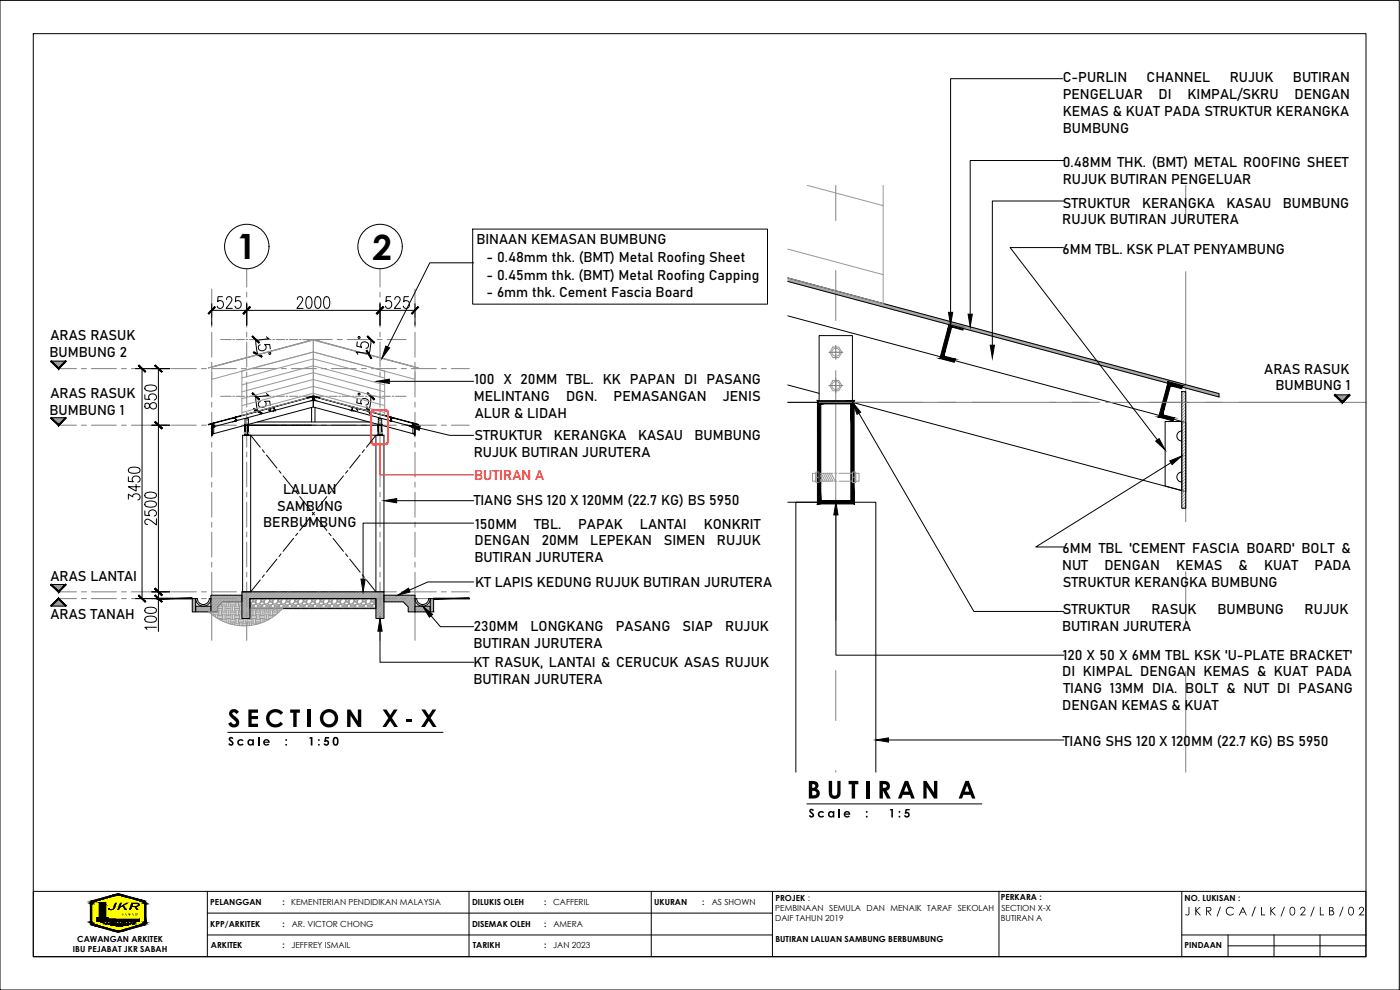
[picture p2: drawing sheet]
<svg xmlns="http://www.w3.org/2000/svg" width="420mm" height="297mm" viewBox="0 0 420 297" stroke-linecap="round" stroke-linejoin="round" font-family="sans-serif">
<defs><g id="words">
<g font-size="10.5">
<text x="71.1" y="77.8">1</text>
<text x="111.8" y="78">2</text>
</g>
<g font-size="7.3">
<text x="68.4" y="218.1">SECTION X-X</text>
<text x="242.1" y="239.6">BUTIRAN A</text>
</g>
<g font-size="4.2">
<text x="318.9" y="29.8">PENGELUAR</text>
<text x="319" y="24.5">C-PURLIN</text>
<text x="344.1" y="24.5">CHANNEL</text>
<text x="347.7" y="29.8">DI</text>
<text x="356.4" y="29.8">KIMPAL/SKRU</text>
<text x="369.1" y="24.5">RUJUK</text>
<text x="388" y="24.5">BUTIRAN</text>
<text x="388.5" y="29.8">DENGAN</text>
<text x="318.9" y="34.9">KEMAS &amp; KUAT PADA STRUKTUR KERANGKA</text>
<text x="318.9" y="39.9">BUMBUNG</text>
<text x="319" y="50">0.48MM THK. (BMT) METAL ROOFING SHEET</text>
<text x="318.9" y="55.1">RUJUK BUTIRAN PENGELUAR</text>
<text x="318.9" y="62.3">STRUKTUR</text>
<text x="342.8" y="62.3">KERANGKA</text>
<text x="368" y="62.3">KASAU</text>
<text x="385" y="62.3">BUMBUNG</text>
<text x="318.8" y="67.3">RUJUK BUTIRAN JURUTERA</text>
<text x="143" y="73.3">BINAAN KEMASAN BUMBUNG</text>
<text x="318.9" y="76.2">6MM TBL. KSK PLAT PENYAMBUNG</text>
<text x="146" y="78.6">- 0.48mm thk. (BMT) Metal Roofing Sheet</text>
<text x="146" y="83.9">- 0.45mm thk. (BMT) Metal Roofing Capping</text>
<text x="146" y="89">- 6mm thk. Cement Fascia Board</text>
<text x="14.9" y="107.1">BUMBUNG 2</text>
<text x="15.2" y="102.1">ARAS RASUK</text>
<text x="379.4" y="112.1">ARAS RASUK</text>
<text x="15.2" y="119.4">ARAS RASUK</text>
<text x="142.4" y="115.3">100 X 20MM TBL. KK PAPAN DI PASANG</text>
<text x="382.8" y="117.1">BUMBUNG 1</text>
<text x="14.9" y="124.4">BUMBUNG 1</text>
<text x="142.2" y="120.3">MELINTANG</text>
<text x="142.5" y="125.3">ALUR &amp; LIDAH</text>
<text x="169.9" y="120.3">DGN.</text>
<text x="184.1" y="120.3">PEMASANGAN</text>
<text x="216.9" y="120.3">JENIS</text>
<text x="142.2" y="137.1">RUJUK BUTIRAN JURUTERA</text>
<text x="142.4" y="132.1">STRUKTUR</text>
<text x="166.2" y="132.1">KERANGKA</text>
<text x="191.5" y="132.1">KASAU</text>
<text x="208.4" y="132.1">BUMBUNG</text>
<text x="85" y="148.2">LALUAN</text>
<text x="83.1" y="153.2">SAMBUNG</text>
<text x="142.2" y="151.6">TIANG SHS 120 X 120MM (22.7 KG) BS 5950</text>
<text x="79" y="158.2">BERBUMBUNG</text>
<text x="142.6" y="158.6">150MM</text>
<text x="160.3" y="158.6">TBL.</text>
<text x="173.5" y="158.6">PAPAK</text>
<text x="192.1" y="158.6">LANTAI</text>
<text x="211.2" y="158.6">KONKRIT</text>
<text x="142.4" y="163.6">DENGAN</text>
<text x="162.6" y="163.6">20MM</text>
<text x="177.2" y="163.6">LEPEKAN</text>
<text x="199.2" y="163.6">SIMEN</text>
<text x="215.2" y="163.6">RUJUK</text>
<text x="318.9" y="166">6MM TBL 'CEMENT FASCIA BOARD' BOLT &amp;</text>
<text x="142.4" y="168.6">BUTIRAN JURUTERA</text>
<text x="318.8" y="171.1">NUT</text>
<text x="331.4" y="171.1">DENGAN</text>
<text x="353" y="171.1">KEMAS</text>
<text x="371.7" y="171.1">&amp;</text>
<text x="379.3" y="171.1">KUAT</text>
<text x="394.5" y="171.1">PADA</text>
<text x="15.2" y="174.4">ARAS LANTAI</text>
<text x="142.6" y="176.1">KT LAPIS KEDUNG RUJUK BUTIRAN JURUTERA</text>
<text x="318.9" y="176.1">STRUKTUR KERANGKA BUMBUNG</text>
<text x="15.2" y="185.8">ARAS TANAH</text>
<text x="318.9" y="184.2">STRUKTUR</text>
<text x="345.6" y="184.2">RASUK</text>
<text x="365.4" y="184.2">BUMBUNG</text>
<text x="391.5" y="184.2">RUJUK</text>
<text x="142.2" y="189.4">230MM</text>
<text x="159.2" y="189.4">LONGKANG</text>
<text x="184.8" y="189.4">PASANG</text>
<text x="204.9" y="189.4">SIAP</text>
<text x="217.6" y="189.4">RUJUK</text>
<text x="318.8" y="189.2">BUTIRAN JURUTERA</text>
<text x="142.1" y="194.4">BUTIRAN JURUTERA</text>
<text x="318.9" y="197.9">120 X 50 X 6MM TBL KSK 'U-PLATE BRACKET'</text>
<text x="142.1" y="200.3">KT RASUK, LANTAI &amp; CERUCUK ASAS RUJUK</text>
<text x="318.8" y="203">DI KIMPAL DENGAN KEMAS &amp; KUAT PADA</text>
<text x="142.1" y="205.3">BUTIRAN JURUTERA</text>
<text x="319.2" y="208">TIANG 13MM DIA. BOLT &amp; NUT DI PASANG</text>
<text x="318.8" y="213">DENGAN KEMAS &amp; KUAT</text>
<text x="319" y="223.8">TIANG SHS 120 X 120MM (22.7 KG) BS 5950</text>
</g>
<text font-size="4.2" fill="#f00" x="142.3" y="144">BUTIRAN A</text>
<g font-size="3.5">
<text x="68.4" y="223.7">Scale :</text>
<text x="242.7" y="245.3">Scale :</text>
<text x="258.2" y="245.3">1:5</text>
<text x="32.2" y="273.1">JKR</text>
<text x="355.6" y="274.6">JKR/CA/LK/02/LB/02</text>
</g>
<g font-size="2.5">
<text x="63.1" y="271.5">PELANGGAN</text>
<text x="84.8" y="271.5">:</text>
<text x="87.4" y="271.5">KEMENTERIAN PENDIDIKAN MALAYSIA</text>
<text x="141.7" y="271.5">DILUKIS OLEH</text>
<text x="163.3" y="271.5">:</text>
<text x="166" y="271.5">CAFFERIL</text>
<text x="196.3" y="271.4">UKURAN</text>
<text x="210.8" y="271.4">:</text>
<text x="213.6" y="271.5">AS SHOWN</text>
<text x="232.7" y="273.4">PEMBINAAN SEMULA DAN MENAIK TARAF SEKOLAH</text>
<text x="232.7" y="270.2">PROJEK :</text>
<text x="300.4" y="270.2">PERKARA :</text>
<text x="300.5" y="273.4">SECTION X-X</text>
<text x="355.5" y="270.2">NO. LUKISAN :</text>
<text x="63.1" y="278">KPP/ARKITEK</text>
<text x="84.8" y="278">:</text>
<text x="87.5" y="278">AR. VICTOR CHONG</text>
<text x="141.7" y="278">DISEMAK OLEH</text>
<text x="163.3" y="278">:</text>
<text x="166.1" y="278">AMERA</text>
<text x="232.7" y="276.5">DAIF TAHUN 2019</text>
<text x="300.4" y="276.4">BUTIRAN A</text>
<text x="21.9" y="285.7">IBU PEJABAT JKR SABAH</text>
<text x="23.2" y="282.6">CAWANGAN ARKITEK</text>
<text x="63.3" y="284.5">ARKITEK</text>
<text x="84.8" y="284.5">:</text>
<text x="87.5" y="284.6">JEFFREY ISMAIL</text>
<text x="141.9" y="284.5">TARIKH</text>
<text x="163.3" y="284.5">:</text>
<text x="166" y="284.6">JAN 2023</text>
<text x="232.7" y="282.5">BUTIRAN LALUAN SAMBUNG BERBUMBUNG</text>
<text x="355.5" y="284.6">PINDAAN</text>
</g>
<text font-size="1.2" x="36.6" y="274.7">S A B A H</text>
</g></defs>
<!-- layer: GRIDLINE -->
<g fill="none" stroke="#808080" stroke-width=".3">
<path d="M250.8 55.6v10.6M355.9 55.6v10.9M63.5 86.7v8.5M63.5 96.7v1.5M63.5 99.7v7.5M74 80.7v5.4M74 87.7v1.4M74 90.6v7.6M74 99.6v1.5M114 80.7v5.4M114 87.7v1.4M114 90.6v7.6"/>
<path d="M114 99.6v1.5M124.5 86.7v8.5M124.5 96.7v1.5M124.5 99.7v7.5M250.8 81.2v15M355.9 81.5v75M17.6 110.6h5.3M24.4 110.6h1.6M27.4 110.6h7.5M36.4 110.6h1.5M39.5 110.6h7.4M48.4 110.6h1.6"/>
<path d="M51.4 110.6h7.5M60.5 110.6h1.4M63.5 110.6h7.5M63.5 108.7v1.5M63.5 111.7v7.5M66.2 118.9h3.2M66.2 101.9h3.2M69.9 118.9h.5M69.9 101.9h.5M70.9 118.9h2.5M70.9 101.9h2.5M72.4 110.6h1.6"/>
<path d="M73.9 118.9h.5M73.9 101.9h.5M74 102.6v7.5M74 111.7v1.4M74 114.6v7.6M74.9 118.9h2.5M74.9 101.9h2.5M75.4 110.6h7.5M77.9 118.9h.5M77.9 101.9h.5M78.9 118.9h2.5M78.9 101.9h2.5"/>
<path d="M81.9 118.9h.5M81.9 101.9h.5M82.9 118.9h2.5M82.9 101.9h2.5M84.5 110.6h1.4M85.9 118.9h.5M85.9 101.9h.5M86.9 118.9h2.5M86.9 101.9h2.5M87.5 110.6h7.5M89.9 118.9h.5M89.9 101.9h.5"/>
<path d="M90.9 118.9h6.3M90.9 101.9h8.8M96.4 110.6h1.6M97.7 118.9h.5M98.7 118.9h2.5M99.4 110.6h7.5M101.2 101.9h1.5M101.7 118.9h.5M102.7 118.9h2.5M104.2 101.9h7.5M105.7 118.9h.5M106.7 118.9h2.5"/>
<path d="M108.5 110.6h1.4M109.7 118.9h.5M110.7 118.9h2.5M111.5 110.6h7.5M113.2 101.9h1.5M113.7 118.9h.5M114 102.6v7.5M114 111.7v1.4M114 114.6v7.6M114.7 118.9h2.5M116.2 101.9h5.7M117.7 118.9h.5"/>
<path d="M118.7 118.9h3.2M120.4 110.6h1.6M123.4 110.6h7.5M124.5 108.7v1.5M124.5 111.7v7.5M132.5 110.6h1.4M135.5 110.6h5.3M248.8 105.7h.5M248.8 115.7h.5M249.4 105.7h2.4M249.4 115.7h2.4M250.8 103.6v.6"/>
<path d="M250.8 104.3v1.6M250.8 106v.7M250.8 106.8v.2M250.8 107.1v.7M250.8 111.2v75M251.9 105.7h.7M251.9 115.7h.7M252.7 105.7h.2M252.7 115.7h.2M17.6 127.6h5.3M24.4 127.6h1.6M27.4 127.6h7.5"/>
<path d="M36.4 127.6h1.5M39.5 127.6h7.4M48.4 127.6h1.6M51.4 127.6h7.5M60.5 127.6h1.4M63.5 127.6h7.5M63.5 120.7v1.5M63.5 123.7v7.5M63.5 132.7v1.5M63.5 135.7v7.5M72.4 127.6h1.6M73.8 126.1h.5"/>
<path d="M73.8 127.1h.5M74 123.6v1.5M74 125.9v.4M74 126.6v7.5M74 135.6v1.5M74 138.6v7.5M75.4 127.6h7.5M84.5 127.6h1.4M87.5 127.6h7.5M96.4 127.6h1.6M99.4 127.6h7.5M108.5 127.6h1.4"/>
<path d="M111.5 127.6h7.5M113.8 126.1h.5M113.8 127.1h.5M114 123.6v1.5M114 125.9v.4M114 126.6v7.5M114 135.6v1.5M114 138.6v7.5M120.4 127.6h1.6M123.4 127.6h7.5M124.5 120.7v1.5M124.5 123.7v7.5"/>
<path d="M124.5 132.7v1.5M124.5 135.7v7.5M132.5 127.6h1.4M135.5 127.6h5.3M236.4 120.7h93.6M409.9 120.7h-78M63.5 144.7v1.5M63.5 147.7v7.5M63.5 156.7v1.5M63.5 159.7v7.5M74 147.6v1.5M74 150.7v7.4"/>
<path d="M74 159.6v1.5M114 147.6v1.5M114 150.7v7.4M114 159.6v1.5M124.5 144.7v1.5M124.5 147.7v7.5M124.5 156.7v1.5M124.5 159.7v7.5M17.6 177.6h5.3M17.6 179.6h5.3M24.4 177.6h1.6M24.4 179.6h1.6"/>
<path d="M27.4 177.6h7.5M27.4 179.6h7.5M36.4 177.6h1.5M36.4 179.6h1.5M39.5 177.6h7.4M39.5 179.6h7.4M48.4 177.6h1.6M48.4 179.6h1.6M51.4 177.6h7.5M51.4 179.6h7.5M60.5 177.6h1.4M60.5 179.6h1.4"/>
<path d="M63.5 177.6h7.5M63.5 179.6h7.5M63.5 168.7v1.5M63.5 171.7v7.5M72.4 177.6h1.6M72.4 179.6h1.6M74 162.6v7.5M74 171.6v1.5M74 174.7v7.4M75.4 177.6h7.5M75.4 179.6h7.5M84.5 177.6h1.4"/>
<path d="M84.5 179.6h1.4M87.5 177.6h7.5M87.5 179.6h7.5M96.4 177.6h1.6M96.4 179.6h1.6M99.4 177.6h7.5M99.4 179.6h7.5M108.5 177.6h1.4M108.5 179.6h1.4M111.5 177.6h7.5M111.5 179.6h7.5M114 162.6v7.5"/>
<path d="M114 171.6v1.5M114 174.7v7.4M120.4 177.6h1.6M120.4 179.6h1.6M123.4 177.6h7.5M123.4 179.6h7.5M124.5 168.7v1.5M124.5 171.7v7.5M132.5 177.6h1.4M132.5 179.6h1.4M135.5 177.6h5.3M135.5 179.6h5.3"/>
<path d="M355.9 171.5v15M63.5 180.7v1.5M63.5 183.7v8.4M74 183.6v1.6M74 186.6v5.5M114 183.6v1.6M114 186.6v5.5M124.5 180.7v1.5M124.5 183.7v8.4M250.8 201.2v15M355.9 201.5v30.2M250.8 231.2v.5"/>
</g>
<!-- layer: 0 -->
<g fill="none" stroke="#000" stroke-width=".3">
<path d="M0 .1h419.9v296.9h-419.9zM141.9 68.7h88.4v22.6h-88.4zM63.5 93.1h61M63.5 91.1v6.5M66.8 89h-1.4l-.1 1.5a1.07 1.07 0 0 1 1.5 .1 1.07 1.07 0 0 1 0 1.5 1.07 1.07 0 0 1-1.5 .1l-.1-.4M68 89.9l.1-.5 .4-.4 .8 .2a1.07 1.07 0 0 1-.1 1.6l-1.3 1.7h1.8M72.1 89h-1.3l-.1 1.5a1.07 1.07 0 0 1 1.4 .1 1.07 1.07 0 0 1 0 1.5 1.07 1.07 0 0 1-1.4 .1l-.2-.4M74 91.1v6.5M89.2 89.9l.2-.5 .3-.4 .9 .2a1.07 1.07 0 0 1-.2 1.6l-1.3 1.7h1.9M92.2 89.2l.6-.2a1.69 1.69 0 0 1 .8 2l-.4 1.4-.6 .1a1.69 1.69 0 0 1-.8-2zM94.8 89.2l.7-.2a1.69 1.69 0 0 1 .8 2l-.4 1.4-.7 .1a1.69 1.69 0 0 1-.8-2zM97.5 89.2l.7-.2a1.69 1.69 0 0 1 .8 2l-.4 1.4-.7 .1a1.69 1.69 0 0 1-.8-2z"/>
<path d="M114 91.1v6.5M117.3 89h-1.3l-.2 1.5a1.07 1.07 0 0 1 1.5 .1 1.07 1.07 0 0 1 0 1.5 1.07 1.07 0 0 1-1.5 .1l-.1-.4M118.5 89.9l.1-.5 .4-.4 .8 .2a1.07 1.07 0 0 1-.1 1.6l-1.3 1.7h1.8M122.6 89h-1.3l-.1 1.5a1.07 1.07 0 0 1 1.4 .1 1.07 1.07 0 0 1 0 1.5 1.07 1.07 0 0 1-1.4 .1l-.2-.4M124.5 91.1v6.5M285.2 97.5l-1 3.9M15.3 108.4h4.5l-2.2 2.2zM40.6 110.6h10.4M42.6 110.6v69M43.5 118.4v1.3l1.5 .2a1.12 1.12 0 0 1 .6-1.8 1.12 1.12 0 0 1 1.3 1.3l-.6 .6M43.6 115.9a3.4 3.4 0 0 1 3.2 0l.1 .7a2.12 2.12 0 0 1-2.8 .6l-.5-.2zM47.5 110.6v78.9"/>
<path d="M76.8 118.9l.5 4.5M76.8 101.9l.5 4.4M78.1 103.4a.99 .99 0 0 0-.5 1.4 .99 .99 0 0 0 1.4 .4 .99 .99 0 0 0 .9-.7 .99 .99 0 0 0-.5-1.1h1.5l.2 1.3M80 118.1l.7 .5-3.4 .5M80 101l.7 .6-3.4 .5M107.2 102.6l-.1 1.3 1.4 .3a1.08 1.08 0 0 1 .3-1.4 1.08 1.08 0 0 1 1.5 .2 1.08 1.08 0 0 1-.1 1.4l-.4 .1M110.3 106l-3.5-.4 .6 .7M111.3 101.9l-.6 4.4M283.7 103.3l-1 3.9M284.1 102.1l-.2 .5M400.6 118.5h4.4l-2.2 2.2zM15.3 125.3h4.5l-2.2 2.3z"/>
<path d="M43.6 121.1a.96 .96 0 0 0 .3 1.4h.4a1.43 1.43 0 0 0 .8-1.3 1.01 1.01 0 0 1 1.6 0 1.01 1.01 0 0 1-.3 1.5 1.01 1.01 0 0 1-1.4-.8l-.2-.5a.82 .82 0 0 0-1.2-.3zM45.6 127.6h5.4M70.6 125.3l.1 .4M70.7 125.7l.2 .5M74.3 127.6h.4M74.8 127.6h.1M74.9 127.6h.9M75.9 127.6h.1M76 127.6h1M77 127.6h.1M77.2 127.6h.9M78.1 120.5a.98 .98 0 0 0-.5 1.3 .98 .98 0 0 0 1.4 .4 .96 .96 0 0 0 .9-.7 .96 .96 0 0 0-.5-1.1l1.5-.1 .2 1.4"/>
<path d="M78.2 127.6h.1M78.3 127.6h.9M79.3 127.6h.1M79.5 127.6h.9M80.5 127.6h.1M80.6 127.6h.9M81.6 127.6h.1M81.7 127.6h1M82.2 122.2l.1 .3M82.3 122.6v.1M82.3 122.8l.1 .3M82.8 127.6h.1"/>
<path d="M82.9 127.6h.9M83.9 127.6h.1M84 127.6h1M85 127.6h.1M85.2 127.6h.9M86.2 127.6h.1M86.3 127.6h.9M87.3 127.6h.1M87.5 127.6h.9M88.5 127.6h.1M88.6 127.6h.9M89.6 127.6h.1"/>
<path d="M89.7 127.6h1M90.8 127.6h.1M90.9 127.6h.9M91.9 127.6h.1M92 127.6h1M93 127.6h.1M93.2 127.6h.3M105.7 122.6v.1M105.7 122.8l-.1 .3M105.9 122.2l-.1 .3M117.3 125.8l-.1 .4M117.3 125.7v.1"/>
<path d="M117.5 125.3l-.1 .4M38.5 149.8v-1.5l1.3 .8a1.06 1.06 0 0 1 1.5-.9 1.06 1.06 0 0 1 .4 1.7l-.3 .1M38.5 143.1v1.3l1.5 .2a1.15 1.15 0 0 1 .6-1.9 1.15 1.15 0 0 1 1.4 1.3l-.1 .4-.5 .3M38.7 140.6a3.1 3.1 0 0 1 3.2 0l.1 .6a1.71 1.71 0 0 1-2 .8l-1.3-.4-.2-.4zM40.9 145.4v1.9l-2.4-1.3h3.5M43.5 153.3v1.3l1.5 .1a1.07 1.07 0 0 1 .1-1.4 1.07 1.07 0 0 1 1.4 0 1.07 1.07 0 0 1 .1 1.4l-.3 .1M43.6 150.7a3.1 3.1 0 0 1 3.2 0l.1 .7a1.74 1.74 0 0 1-1.9 .8l-1.4-.4zM43.6 148.1a3.1 3.1 0 0 1 3.2 0l.1 .6a1.74 1.74 0 0 1-1.9 .8l-1.4-.4zM46.9 155.6v1.9l-1.6-1.3a1.05 1.05 0 0 0-1.8 .1l.1 .8 .7 .3M15.3 175.4h4.5l-2.2 2.2zM17.6 179.6l2.2 2.2h-4.5zM40.6 179.6h10.4"/>
<path d="M45.6 177.6h5.4M43.6 185.3a3.1 3.1 0 0 1 3.2 0l.1 .6a1.69 1.69 0 0 1-1.9 .8l-1.4-.4zM43.6 182.6a3.1 3.1 0 0 1 3.2 0l.1 .6a1.69 1.69 0 0 1-1.9 .9l-1.4-.4zM46.9 188.2h-3.4l.6 .7M27.6 276.6l.1 .4 .4 .3M28.1 270.5l7.4-2 7.4 2M28.1 270.5l-.4 .3-.1 .4-.1 5.4M29 276.3v-.1h12.9v.1M29 275.8h12.9v.2h-12.9zM29 275.4h3.5v.2h-3.5zM29.1 276.3l1.6 .4 1-.3h1.1a1.75 1.75 0 0 0 2.1 0h1.1a1.81 1.81 0 0 0 2.2 0h1.1l1.1 .3 1.5-.4M29.8 270.8h1.9v.6h-1.9z"/>
<path d="M29.8 273.4h1.9v.2h-1.9zM29.8 272.7h1.9v.2h-1.9zM29.8 272.4h1.9v.2h-1.9zM29.8 272.3h1.9v.2h-1.9zM29.8 273.3h1.9v.2h-1.9zM29.8 274.4h1.9v.2h-1.9zM43 270.2l-7.5-2.1-7.5 2.1a1.12 1.12 0 0 0-.8 1l-.1 5.4M43.4 271.3v5.3M43.4 276.6l-.1 .4-.4 .3-7.4 2.1-7.4-2.1M43.8 271.3v5.3M43.8 276.6a1.1 1.1 0 0 1-.8 1.1l-7.5 2-7.5-2a1.12 1.12 0 0 1-.8-1.1"/>
<circle cx="74.1" cy="74" r="6.7"/>
<circle cx="114.1" cy="74" r="6.7"/>
<circle cx="81" cy="106" r=".3"/>
<circle cx="107.8" cy="101.3" r=".3"/>
<circle cx="81" cy="123" r=".3"/>
</g>
<!-- layer: SEC2FRONT -->
<path d="M245.8 100.7h10v20h-10zM72.8 130.6h2.4v47h-2.4zM73.5 125.6h1v2h-1zM112.8 130.6h2.4v47h-2.4zM113.5 125.6h1.1v2h-1.1zM238.8 231.7v-81h24v81" fill="none" stroke="#000" stroke-width=".3"/>
<!-- layer: SEC1CUT -->
<g fill="#000" stroke="#000" stroke-width=".3">
<path d="M282.1 107.6l4.3 1.1 .2-1zM282.1 107.6l1.2-.8 3.3 .9zM284.9 96.9l-2.8 10.7 1.2-.8zM284.9 96.9l.7 1.2-2.3 8.7zM284.9 96.9l.7 1.2h3.7zM285.6 98.1h3.7l-.3 .9z"/>
<path d="M63.9 128h.3zM63.9 128.2l.4-.2zM64 127.1l.3 .9zM64.1 127l.2 1zM63.6 127.2l.5-.2zM63.6 127.1l.5-.1z"/>
<path d="M70.4 126.3l.4-.1zM70.5 126.4l.4-.1zM70.6 125.3l.3 1zM70.6 125.2l.3 1.1zM70.2 125.4l.4-.2zM70.2 125.3l.4-.1z"/>
<path d="M74.5 127.7l.1 2.9zM74.5 127.7l.1-.2v3.1zM73.6 127.7l1-.2zM73.5 127.5h1.1zM73.5 127.5l.1 3zM73.5 127.5v3.1zM73.6 130.5h.9zM73.5 130.6h1.1z"/>
<path d="M82 123.2l.4-.1zM82.1 123.3l.4-.1zM82.1 122.2l.4 1zM82.2 122.1l.3 1.1zM81.8 122.3l.4-.2zM81.8 122.2l.4-.1z"/>
<path d="M93.6 120.1l.4-.1zM93.6 120.2l.5-.1zM93.7 119.1l.4 1zM93.8 119l.3 1.1zM93.4 119.2l.4-.2zM93.4 119.1l.4-.1z"/>
<path d="M94 120.1h.4zM94 120.1h.4zM94.3 119l-.3 1.1zM94.3 119l-.2 1zM94.3 119l.4 .1zM94.3 119.1h.4z"/>
<path d="M105.6 123.2l.4 .1zM105.6 123.2h.4zM105.8 122.1l-.2 1.1zM105.8 122.1l-.1 1zM105.8 122.1l.5 .1zM105.9 122.2h.4z"/>
<path d="M113.5 127.5v3.1zM113.5 127.5l.1 3zM113.5 127.5h1.1zM113.6 127.7l1-.2zM114.6 127.5v3.1zM114.5 127.7l.1 2.9zM113.5 130.6h1.1zM113.6 130.5h.9z"/>
<path d="M117.1 126.3l.5 .1zM117.1 126.3h.5zM117.4 125.2l-.3 1.1zM117.4 125.2l-.1 1zM117.4 125.2l.5 .1zM117.5 125.3l.4 .1z"/>
<path d="M123.7 128l.5 .2zM123.7 128h.5zM124 127l-.3 1zM124 127l-.2 1zM124 127l.5 .1zM124.1 127.1h.4z"/>
<path d="M347.7 125.1l4.4 1.2 .2-1zM347.7 125.1l1.3-.7 3.3 .9zM350.6 114.5l-2.9 10.6 1.3-.7zM350.6 114.5l.7 1.2-2.3 8.7zM350.6 114.5l.7 1.2h3.6zM351.3 115.7h3.6l-.2 1z"/>
<path d="M245.3 120.2v31l1-1zM245.3 120.2l1 1v29zM245.3 120.2l1 1 10-1zM246.3 121.2l10-1-.9 1zM255.4 121.2l.9 30v-31zM255.4 121.2l.9 30-.9-1zM245.3 151.2h11l-.9-1zM245.3 151.2l1-1h9.1z"/>
<path d="M47 179.7h10.7v-.2zM47 179.5h10.7l-10.7 .2z"/>
<path d="M130.1 179.5v.2l10.7-.2zM130.1 179.7l10.7-.2v.2z"/>
</g>
<!-- layer: HATCH -->
<g fill="none" stroke="#989898" stroke-width=".3">
<path d="M242.3 55.6l22.7 6.1M236.4 74.7l28.6 7.7M236.7 83.5l-.3 .2M237 83.6l-.6 .6M237.4 83.7l-.8 .8M237.7 83.8l-.8 .8M238.1 83.8l-.8 .9M238.5 83.9l-.9 .9M238.8 84.1l-.8 .8M239.1 84.1l-.8 .8M239.5 84.2l-.8 .8M239.9 84.3l-.8 .9"/>
<path d="M240.2 84.4l-.8 .8M240.6 84.5l-.9 .8M240.9 84.6l-.8 .8M241.3 84.7l-.8 .8M241.6 84.8l-.8 .8M242 84.9l-.8 .8M242.4 85l-.9 .8M242.7 85.1l-.8 .8M243 85.2l-.8 .8M243.4 85.3l-.8 .8M243.8 85.4l-.8 .8M244.1 85.5l-.8 .8"/>
<path d="M244.5 85.5l-.9 .9M244.8 85.7l-.8 .8M245.2 85.8l-.9 .8M245.5 85.8l-.8 .8M245.9 85.9l-.8 .9M246.3 86l-.9 .9M246.6 86.1l-.8 .8M246.9 86.2l-.8 .8M247.3 86.3l-.8 .9M247.6 86.4l-.8 .8M248 86.5l-.8 .8M248.4 86.6l-.8 .8"/>
<path d="M248.7 86.7l-.8 .8M249.1 86.8l-.9 .8M249.4 86.9l-.8 .8M249.8 87l-.8 .8M250.1 87.1l-.8 .8M250.5 87.2l-.8 .8M250.8 87.3l-.8 .8M251.2 87.4l-.8 .8M251.5 87.4l-.8 .9M251.9 87.5l-.8 .9M252.3 87.7l-.8 .8M252.6 87.7l-.8 .8"/>
<path d="M253 87.8l-.9 .8M253.3 87.9l-.8 .9M253.7 88l-.8 .8M254 88.1l-.8 .8M254.4 88.2l-.8 .8M254.7 88.3l-.8 .8M255.1 88.4l-.8 .8M255.4 88.5l-.8 .8M255.8 88.6l-.8 .8M256.2 88.7l-.8 .8M256.5 88.8l-.8 .8M256.9 88.9l-.9 .8"/>
<path d="M257.2 89l-.8 .8M257.6 89.1l-.8 .8M257.9 89.2l-.8 .8M258.3 89.3l-.8 .8M258.6 89.4l-.8 .8M259 89.4l-.8 .9M259.3 89.6l-.8 .8M259.7 89.6l-.8 .9M260.1 89.7l-.9 .8M260.4 89.8l-.8 .9M260.8 89.9l-.9 .8M261.1 90l-.8 .8"/>
<path d="M261.5 90.1l-.9 .8M261.8 90.2l-.8 .8M262.2 90.3l-.8 .8M262.5 90.4l-.8 .8M262.9 90.5l-.8 .8M263.2 90.6l-.8 .8M263.6 90.7l-.8 .8M263.9 90.8l-.8 .8M264.3 90.9l-.8 .8M264.7 91l-.9 .8M265 91l-.8 .9M265.3 91.2l-.8 .8"/>
<path d="M265.7 91.3l-.8 .8M266.1 91.3l-.8 .8M266.4 91.4l-.8 .9M266.8 91.6l-.8 .8M267.1 91.6l-.8 .8M267.5 91.7l-.8 .8M267.8 91.8l-.8 .9M268.2 91.9l-.8 .8M268.6 92l-.9 .8M268.9 92.1l-.8 .8M269.2 92.2l-.8 .8M269.6 92.3l-.8 .8"/>
<path d="M270 92.4l-.8 .8M270.3 92.5l-.8 .8M270.7 92.6l-.8 .8M271 92.7l-.8 .8M271.4 92.8l-.8 .8M271.7 92.9l-.8 .8M272.1 92.9l-.8 .9M272.5 93l-.9 .9M272.8 93.2l-.8 .8M273.1 93.2l-.8 .9M273.5 93.3l-.8 .8M273.9 93.4l-.9 .9"/>
<path d="M274.2 93.5l-.8 .8M274.6 93.6l-.8 .8M274.9 93.7l-.8 .8M275.3 93.8l-.9 .8M275.6 93.9l-.8 .8M276 94l-.8 .8M276.4 94.1l-.9 .8M276.7 94.2l-.8 .8M277.1 94.3l-.9 .8M277.4 94.4l-.8 .8M277.7 94.5l-.8 .8M278.1 94.6l-.8 .8"/>
<path d="M278.5 94.7l-.8 .8M278.8 94.8l-.8 .8M279.2 94.9l-.9 .8M279.5 94.9l-.8 .9M279.9 95.1l-.8 .8M280.2 95.2l-.8 .8M280.6 95.2l-.8 .8M281 95.3l-.9 .9M281.3 95.4l-.8 .9M281.6 95.5l-.8 .8M282 95.6l-.8 .8M282.4 95.7l-.8 .8"/>
<path d="M282.7 95.8l-.8 .8M283.1 95.9l-.9 .8M283.4 96l-.8 .8M283.8 96.1l-.8 .8M284.1 96.2l-.8 .8M284.5 96.3l-.8 .8M284.9 96.4l-.9 .8M285.2 96.5l-.8 .8M285.5 96.5l-.8 .9M285.9 96.7l-.8 .8M286.3 96.8l-.8 .8M286.6 96.8l-.8 .8"/>
<path d="M287 96.9l-.9 .9M287.3 97.1l-.8 .8M287.7 97.1l-.8 .8M288 97.2l-.8 .8M288.4 97.3l-.8 .9M288.8 97.4l-.9 .8M289.1 97.5l-.8 .8M289.4 97.6l-.8 .8M289.8 97.7l-.8 .8M290.2 97.8l-.9 .8M290.5 97.9l-.8 .8M290.9 98l-.8 .8"/>
<path d="M291.2 98.1l-.8 .8M291.6 98.2l-.9 .8M291.9 98.3l-.8 .8M292.3 98.4l-.8 .8M292.7 98.5l-.9 .8M293 98.5l-.8 .9M293.3 98.7l-.8 .8M293.7 98.7l-.8 .9M294 98.8l-.8 .9M294.4 98.9l-.8 .9M294.8 99l-.8 .9M295.1 99.1l-.8 .8"/>
<path d="M295.5 99.2l-.9 .8M295.8 99.3l-.8 .8M296.2 99.4l-.8 .8M296.5 99.5l-.8 .8M296.9 99.6l-.8 .8M297.2 99.7l-.8 .8M297.6 99.8l-.8 .8M297.9 99.9l-.8 .8M298.3 100l-.8 .8M15.5 108.4v.1M15.7 108.4v.3M15.8 108.4v.5"/>
<path d="M16 108.4v.7M16.2 108.4v.8M16.4 108.4v1.1M16.6 108.4v1.2M16.8 108.4v1.4M17 108.4v1.6M17.2 108.4v1.8M17.4 108.4v2M17.6 108.4v2.2M17.7 108.4v2M17.9 108.4v1.8M18.1 108.4v1.7"/>
<path d="M18.3 108.4v1.4M18.5 108.4v1.3M18.7 108.4v1.1M18.9 108.4v.9M19.1 108.4v.7M19.3 108.4v.5M19.5 108.4v.3M19.6 108.4v.1M72.6 113.4l21.4-5.7 21.4 5.7M72.6 115.5l21.4-5.7 21.4 5.7M72.6 117.5l21.4-5.7 21.4 5.7M72.6 119.6l21.4-5.7 21.4 5.7"/>
<path d="M249.9 104.1h1.8l.9 1.6-.9 1.6h-1.8l-.9-1.6zM249.9 114.2h1.8l.9 1.5-.9 1.5h-1.8l-.9-1.5zM298.7 100.1l-.8 .8M299 100.2l-.8 .8M299.4 100.3l-.9 .8M299.7 100.4l-.8 .8M300.1 100.4l-.8 .9M300.4 100.6l-.8 .8M300.8 100.7l-.8 .8M301.1 100.7l-.8 .8M301.5 100.8l-.8 .9M301.8 101l-.8 .8"/>
<path d="M302.2 101l-.8 .8M302.6 101.1l-.8 .8M302.9 101.2l-.8 .9M303.3 101.3l-.9 .8M303.6 101.4l-.8 .8M304 101.5l-.9 .8M304.3 101.6l-.8 .8M304.7 101.7l-.8 .8M305 101.8l-.8 .8M305.4 101.9l-.8 .8M305.7 102l-.8 .8M306.1 102.1l-.8 .8"/>
<path d="M306.5 102.2l-.9 .8M306.8 102.3l-.8 .8M307.2 102.3l-.9 .9M307.5 102.4l-.8 .9M307.8 102.6l-.8 .8M308.2 102.6l-.8 .8M308.6 102.7l-.8 .8M308.9 102.8l-.8 .9M309.3 102.9l-.8 .8M309.6 103l-.8 .8M310 103.1l-.8 .8M310.3 103.2l-.8 .8"/>
<path d="M310.7 103.3l-.8 .8M311.1 103.4l-.9 .8M311.4 103.5l-.8 .8M311.7 103.6l-.8 .8M312.1 103.7l-.8 .8M312.5 103.8l-.8 .8M312.8 103.9l-.8 .8M313.2 104l-.8 .8M313.5 104.1l-.8 .8M313.9 104.2l-.8 .8M314.2 104.3l-.8 .8M314.6 104.3l-.8 .9"/>
<path d="M315 104.4l-.9 .9M315.3 104.5l-.8 .9M315.6 104.6l-.8 .8M316 104.7l-.8 .8M316.4 104.8l-.8 .8M316.7 104.9l-.8 .8M317.1 105l-.8 .8M317.4 105.1l-.8 .8M317.8 105.2l-.9 .8M318.1 105.3l-.8 .8M318.5 105.4l-.8 .8M318.9 105.5l-.8 .8"/>
<path d="M319.2 105.6l-.8 .8M319.6 105.7l-.9 .8M319.9 105.8l-.8 .8M320.3 105.9l-.9 .8M320.6 105.9l-.8 .9M321 106.1l-.8 .8M321.3 106.2l-.8 .8M321.7 106.2l-.9 .8M322 106.3l-.8 .9M322.4 106.5l-.8 .8M322.7 106.5l-.8 .8M323.1 106.6l-.8 .8"/>
<path d="M323.5 106.7l-.9 .9M323.8 106.8l-.8 .8M324.1 106.9l-.8 .8M324.5 107l-.8 .8M324.9 107.1l-.8 .8M325.2 107.2l-.8 .8M325.6 107.3l-.9 .8M325.9 107.4l-.8 .8M326.3 107.5l-.8 .8M326.6 107.6l-.8 .8M327 107.7l-.8 .8M327.4 107.8l-.9 .8"/>
<path d="M327.7 107.9l-.8 .8M328 107.9l-.8 .9M328.4 108.1l-.8 .8M328.8 108.1l-.8 .9M329.1 108.2l-.8 .8M329.5 108.3l-.8 .9M329.8 108.4l-.8 .8M330.2 108.5l-.8 .8M330.5 108.6l-.8 .8M330.9 108.7l-.8 .8M331.3 108.8l-.9 .8M331.6 108.9l-.8 .8"/>
<path d="M331.9 109l-.8 .8M332.3 109.1l-.8 .8M332.7 109.2l-.8 .8M333 109.3l-.8 .8M333.4 109.4l-.8 .8M333.7 109.5l-.8 .8M334.1 109.6l-.9 .8M334.4 109.7l-.8 .8M334.8 109.8l-.8 .8M335.2 109.8l-.9 .9M335.5 109.9l-.8 .9M335.8 110.1l-.8 .8"/>
<path d="M336.2 110.1l-.8 .8M336.5 110.2l-.8 .9M336.9 110.3l-.8 .9M337.3 110.4l-.8 .8M337.6 110.5l-.8 .8M338 110.6l-.9 .8M338.3 110.7l-.8 .8M338.7 110.8l-.8 .8M339 110.9l-.8 .8M339.4 111l-.8 .8M339.7 111.1l-.8 .8M340.1 111.2l-.8 .8"/>
<path d="M340.4 111.3l-.8 .8M340.8 111.4l-.8 .8M341.2 111.4l-.8 .9M341.5 111.6l-.8 .8M341.9 111.7l-.9 .8M342.2 111.7l-.8 .9M342.6 111.8l-.8 .9M342.9 112l-.8 .8M343.3 112l-.8 .8M343.6 112.1l-.8 .8M344 112.2l-.8 .9M344.3 112.3l-.8 .8"/>
<path d="M344.7 112.4l-.8 .8M345.1 112.5l-.8 .8M345.4 112.6l-.8 .8M345.8 112.7l-.9 .8M346.1 112.8l-.8 .8M346.5 112.9l-.8 .8M346.8 113l-.8 .8M347.2 113.1l-.8 .8M347.6 113.2l-.9 .8M347.9 113.3l-.8 .8M348.2 113.4l-.8 .8M348.6 113.4l-.8 .9"/>
<path d="M349 113.6l-.9 .8M349.3 113.7l-.8 .8M349.7 113.7l-.9 .8M350 113.8l-.8 .9M350.4 113.9l-.9 .9M350.7 114l-.8 .8M351.1 114.1l-.8 .8M351.5 114.2l-.9 .8M351.8 114.3l-.8 .8M352.1 114.4l-.8 .8M352.5 114.5l-.8 .8M352.8 114.6l-.8 .8"/>
<path d="M353.2 114.7l-.8 .8M353.6 114.8l-.9 .8M353.9 114.9l-.8 .8M354.2 115l-.8 .8M354.6 115.1l-.8 .8M354.9 117.5l-.2 .2M355 115.2l-.8 .8M355.3 115.3l-.8 .8M355.7 115.3l-.8 .9M355.8 117.5l-1.1 1.1M355.9 118.3l-1.2 1.2M355.9 119.2l-1.2 1.2"/>
<path d="M356 115.5l-.8 .8M356.4 115.6l-.8 .8M356.7 115.6l-.8 .8M357.1 115.7l-.8 .9M357.5 115.8l-.9 .9M357.8 115.9l-.8 .8M358.2 116l-.9 .8M358.5 116.1l-.8 .8M358.9 116.2l-.8 .8M359.2 116.3l-.8 .8M359.6 116.4l-.8 .8M359.9 116.5l-.8 .8"/>
<path d="M360.3 116.6l-.8 .8M360.6 116.7l-.8 .8M361 116.8l-.8 .8M361.4 116.9l-.8 .8M361.7 117l-.8 .8M362.1 117.1l-.9 .8M362.4 117.2l-.8 .8M362.8 117.2l-.9 .9M363.1 117.3l-.8 .9M363.5 117.5l-.8 .8M363.8 117.5l-.8 .8M364.2 117.6l-.9 .8"/>
<path d="M364.5 117.7l-.8 .9M364.9 117.8l-.8 .8M365.3 117.9l-.9 .8M365.6 118l-.8 .8M365.8 119.1h.1M365.8 118.6l-.3 .4M365.8 118.2l-.7 .7M400.7 118.5v.1M401 118.5v.4M401.3 118.5v.7M401.7 118.5v1M402 118.5v1.3"/>
<path d="M402.3 118.5v1.7M402.6 118.5v2M402.9 118.5v2.1M403.2 118.5v1.8M403.6 118.5v1.5M403.9 118.5v1.2M404.2 118.5v.8M404.5 118.5v.5M404.8 118.5v.2M15.5 125.3v.2M15.7 125.3v.4M15.8 125.3v.6"/>
<path d="M16 125.3v.8M16.2 125.3v1M16.4 125.3v1.1M16.6 125.3v1.3M16.8 125.3v1.5M17 125.3v1.7M17.2 125.3v1.9M17.4 125.3v2.1M17.6 125.3v2.3M17.7 125.3v2.1M17.9 125.3v1.9M18.1 125.3v1.7"/>
<path d="M18.3 125.3v1.6M18.5 125.3v1.3M18.7 125.3v1.2M18.9 125.3v1M19.1 125.3v.8M19.3 125.3v.6M19.5 125.3v.4M19.6 125.3v.2M72.6 121.7l21.4-5.8 21.4 5.8M72.6 123.8l21.4-5.8 21.4 5.8M73.3 129.7l.1 .2zM73.4 129.8h.1"/>
<path d="M73.4 129.7l.1 .3zM74 125.9h.1v.4h-.1zM74 126.9l.1 .3-.2-.1zM74.1 129.7h-.6v.2h.6l.1-.2-.1 .2h.4v-.2h-.4M74.3 129.7l-.1 .2M74.5 129.7l-.2 .2M74.5 129.7l.1 .3zM74.5 129.7v.2l.1-.1M74.6 129.7l.1 .2zM113.3 129.7l.2 .2zM113.5 129.7v.3zM113.5 129.8l.1 .1"/>
<path d="M113.5 129.7h.4l.1 .2-.2-.2 .1 .2h-.4zM113.5 129.7l.2 .2M113.7 129.7l.1 .2-.1-.2M114 125.9h.1v.4l-.3-.2zM114 126.9l.1 .3-.3-.1zM114 129.9h.1M114 129.7h.1M114.1 129.7h.4v.2h-.4M114.5 129.8h.1M114.6 129.7v.3zM114.6 129.7l.1 .2zM355.9 120.1l-1.2 1.2"/>
<path d="M355.9 121l-1.2 1.2M355.9 121.9l-1.2 1.2M355.9 122.8l-1.2 1.2M355.9 123.7l-1.2 1.2M355.9 124.6l-1.2 1.2M355.9 125.5l-1.2 1.2M355.9 126.4l-1.2 1.2M355.9 127.3l-1.2 1.2M355.9 128.2l-1.2 1.2M355.9 129.1l-1.2 1.2M355.9 130l-1.2 1.2M355.9 130.9l-1.2 1.2"/>
<path d="M355.9 131.8l-1.2 1.2M355.9 132.7l-1.2 1.2M355.9 133.6l-1.2 1.2M355.9 134.5l-1.2 1.2M355.9 135.4l-1.2 1.2M355.9 136.3l-1.2 1.2M355.9 137.2l-1.2 1.2M355.9 138.1l-1.2 1.2M355.9 139l-1.2 1.2M355.9 139.9l-1.2 1.2M243.8 142h1.1v2.4h-1.1zM244.9 143.2h.9l.6 1.2"/>
<path d="M244.9 141.6h.9l.1 3.2h-1zM245.8 142l1.3 2.4M246.4 142l1.2 2.4M247.1 142l1.1 2.4M247.6 142l1.2 2.4M248.2 142l1.2 2.4M248.8 142l1.2 2.4M249.4 142l1.3 2.4M249.9 142h-4.1l.1 2.4h4M250.5 144.4h.7M250.5 142h.7M251.8 142h4v2.4h-4"/>
<path d="M255.8 141.6h1v3.2h-1zM255.8 143.2h1M256.8 142h1v2.4h-1zM355.9 151.5l-1 1M355.9 152.5h-.1M355.9 140.8l-1.2 1.2M355.9 141.7l-1.2 1.2M355.9 142.6l-1.2 1.2M355.9 143.5l-1.2 1.2M355.9 144.4l-1.2 1.2M355.9 145.3l-1.2 1.2M355.9 146.2l-1.2 1.1"/>
<path d="M355.9 147.1l-1.2 1.2M355.9 148l-1.2 1.2M355.9 148.9l-1.2 1.2M355.9 149.8l-1.2 1.1M355.9 150.7l-1.2 1.2M15.5 175.4v.1M15.7 175.4v.3M15.8 175.4v.5M16 175.4v.7M16.2 175.4v.9M16.4 175.4v1M16.6 175.4v1.2"/>
<path d="M16.8 175.4v1.4M17 175.4v1.6M17.2 175.4v1.8M17.2 180v1.8M17.4 175.4v2M17.4 179.8v2M17.6 175.4v2.2M17.6 179.6v2.2M17.7 175.4v2M17.7 179.8v2M17.9 175.4v1.8M17.9 179.9v1.9"/>
<path d="M18.1 175.4v1.6M18.3 175.4v1.5M18.5 175.4v1.2M18.7 175.4v1.1M18.9 175.4v.9M19.1 175.4v.7M19.3 175.4v.5M19.5 175.4v.3M19.6 175.4v.1M57.8 179.6l-.1 .1M58.3 179.6l-.6 .5M58.7 179.6l-1 1"/>
<path d="M63.7 178.6l-.4 .4M64.2 178.6l-.9 .9M64.6 178.6l-1.3 1.3M65.1 178.6l-1.8 1.8M65.5 178.6l-2.2 2.2M66 178.6l-2.7 2.7M66.4 178.6l-3.1 3.1M66.9 178.6l-5 5M67.3 178.6l-5 5M67.8 178.6l-5 5M68.2 178.6l-5 5M68.7 178.6l-5 5"/>
<path d="M69.1 178.6l-2 2M69.6 178.6l-2 2M70 178.6l-2 2M70.4 178.6l-1.9 2M70.9 178.6l-2 2M71.4 178.6l-2.1 2.1M71.8 178.6l-2 2.1M72.3 178.6l-2 2.1M72.8 177.6l-.2 .2M73.3 177.6l-.7 .7M73.7 177.6l-3 3M74.2 177.6l-3 3"/>
<path d="M74.6 177.6l-3 3M75 179.9l-2.4 2.4M75 179.6l.5 .1 .3 .5-.2 .6-3 2.8M75.1 177.6l-3 3M75.5 177.6l-3 3M75.7 179.7h.5l-.3 .3zM75.9 177.6l-3.3 3.3M76.1 179.9l.7 .3-.1 .4-.7-.1-.1-.3zM76.4 179.6h.1M76.4 179.6h.9M76.4 177.6l-3.8 3.8M76.8 177.6l-4.2 4.2"/>
<path d="M77.3 179.6h.1M77.3 177.6l-2 2M77.8 177.6l-2.1 2M78.2 177.6l-2 2M78.3 179.7h.5l-.4 .3zM78.7 179.9l.6 .3-.1 .4-.6-.1-.2-.3zM78.7 177.6l-2 2M78.9 179.6h.1M78.9 179.6h.9M79.1 177.6l-2 2M79.5 177.6l-1.9 2M79.8 179.6h.1"/>
<path d="M80 177.6l-2 2M80.4 177.6l-2 2M80.8 179.7h.5l-.4 .3zM80.9 177.6l-2 2M81.2 179.9l.7 .3-.2 .4-.6-.1-.2-.3zM81.3 177.6l-2 2M81.4 179.6h.1M81.4 179.6h.9M81.8 177.6l-2 2M82.3 177.6l-2.1 2M82.3 179.6h.1M82.7 177.6l-2 2"/>
<path d="M83.1 177.6l-1.9 2M83.4 179.7h.5l-.4 .3zM83.6 177.6l-2 2M84 179.6h.1M84 179.6h.9M84 177.6l-2 2M84.5 177.6l-2 2M84.9 179.6h.1M84.9 177.6l-2 2M85.4 177.6l-2 2M85.9 177.6l-2.1 2M85.9 179.7h.5l-.4 .3z"/>
<path d="M86.3 177.6l-2 2M86.3 179.9l.7 .3-.2 .4-.6-.1-.2-.3zM86.5 179.6h.1M86.5 179.6h.9M86.7 177.6l-1.9 2M87.2 177.6l-2 2M87.4 179.6h.1M87.6 177.6l-2 2M88.1 177.6l-2 2M88.4 179.7h.5l-.3 .3zM88.5 177.6l-2 2M88.8 179.9l.7 .3-.1 .4-.7-.1-.1-.3z"/>
<path d="M89 177.6l-2 2M89.1 179.6h.1M89.1 179.6h.9M89.4 177.6l-2 2M89.9 177.6l-2 2M90 179.6h.1M90.1 179.6l-.6 .6M90.1 179.6l.6 .1 .3 .5-.2 .6-.5 .4h-.6l-.2-1M90.3 177.6l-2 2M90.8 177.6l-2 2M91 179.7h.5l-.4 .3zM91.2 177.6l-2 2"/>
<path d="M91.4 179.9l.6 .3-.1 .4-.6-.1-.2-.3zM91.6 179.6h.1M91.6 179.6h.9M91.7 177.6l-2 2M92.1 177.6l-2 2M92.5 179.6h.1M92.6 177.6l-2 2M93 177.6l-2 2M93.5 177.6l-2 2M93.5 179.7h.5l-.4 .3zM93.9 177.6l-2 2M93.9 179.9l.7 .3-.2 .4-.6-.1-.2-.3z"/>
<path d="M94.1 179.6h.1M94.1 179.6h.9M94.4 177.6l-2 2M94.8 177.6l-2 2M95 179.6h.1M95.2 177.6l-1.9 2M95.7 177.6l-2 2M96.1 179.7h.5l-.4 .3zM96.2 177.6l-2.1 2M96.6 177.6l-2 2M96.7 179.6h.1M96.7 179.6h.9"/>
<path d="M97.1 177.6l-2.1 2M97.5 177.6l-2 2M97.6 179.6h.1M98 177.6l-2 2M98.4 177.6l-2 2M98.6 179.7h.5l-.4 .3zM98.8 177.6l-1.9 2M99.2 179.6h.1M99.2 179.6h.9M99.3 177.6l-2 2M99.7 177.6l-2 2M100.1 179.6h.1"/>
<path d="M100.2 177.6l-2 2M100.7 177.6l-2.1 2M101.1 177.6l-2 2M101.1 179.7h.5l-.3 .3zM101.5 179.9l.7 .3-.1 .4-.7-.1-.1-.3zM101.6 177.6l-2 2M101.8 179.6h.1M101.8 179.6h.9M102 177.6l-2 2M102.4 177.6l-1.9 2M102.7 179.6h.1M102.9 177.6l-2 2"/>
<path d="M103.3 177.6l-2 2M103.7 179.7h.5l-.4 .3zM103.8 177.6l-2 2M104.1 179.9l.6 .3-.1 .4-.6-.1-.2-.3zM104.2 177.6l-2 2M104.3 179.6h.1M104.3 179.6h.9M104.7 177.6l-2 2M105.2 177.6l-2.1 2M105.2 179.6h.1M105.4 179.6l.6 .1 .3 .5-.3 .6-.5 .4h-.6l-.1-1M105.4 179.6l-.6 .6"/>
<path d="M105.6 177.6l-2 2M106 177.6l-1.9 2M106.2 179.7h.5l-.4 .3zM106.5 177.6l-2 2M106.6 179.9l.7 .3-.2 .4-.6-.1-.2-.3zM106.8 179.6h.1M106.8 179.6h.9M106.9 177.6l-2 2M107.4 177.6l-2 2M107.7 179.6h.1M107.8 177.6l-2 2M108.3 177.6l-2 2"/>
<path d="M108.8 179.7h.5l-.4 .3zM108.8 177.6l-2.1 2M109.1 179.9l.7 .3-.1 .4-.6-.1-.2-.3zM109.2 177.6l-2 2M109.4 179.6h.1M109.4 179.6h.9M109.6 177.6l-2 2M110.1 177.6l-2 2M110.3 179.6h.1M110.5 177.6l-2 2M111 177.6l-2 2M111.3 179.7h.5l-.4 .3z"/>
<path d="M111.4 177.6l-2 2M111.9 177.6l-2 2M111.9 179.6h.1M111.9 179.6h.9M112.3 177.6l-2 2M112.8 177.6l-2 2M112.8 179.6h.1M113.2 177.6l-2 2M113.7 177.6l-2 2M114.1 177.6l-2 2M114.6 177.6l-2 2M115 177.6l-2.6 2.6 .2 1h.2"/>
<path d="M115.2 177.8l-2.4 2.4M115.2 178.3l-2.4 2.4M115.4 178.6l-2.6 2.5M115.8 178.6l-3 3-.4-.3-.6 .5 .1 .3 .5 .2 .4-.2M116.2 178.6l-3.4 3.4M116.7 178.6l-3.9 3.9M117.2 178.6l-4.4 4.3M117.6 178.6l-2 2M118.1 178.6l-2 2M118.5 178.6l-2 2M119 178.6l-2 2M119.4 178.6l-2 2"/>
<path d="M119.8 178.6l-1.9 2M120.3 178.6l-2 2M120.8 178.6l-2.1 2M121.2 178.6l-2 2M121.7 178.6l-2.1 2M122.1 178.6l-2 2M122.6 178.6l-2 2M123 178.6l-2 2M123.4 178.6l-2.2 2.2M123.9 178.6l-2.4 2.4M124.3 178.6l-2.6 2.7M124.5 179.3l-2.4 2.4"/>
<path d="M124.5 179.8l-2.2 2.1M124.5 178.8l-2.6 2.7M129.2 179.6h-.1M129.6 179.6l-.5 .5M130.1 179.6l-1 .9M130.1 180l-1 1M15.5 181.7v.1M15.7 181.5v.3M15.8 181.3v.5M16 181.1v.7M16.2 180.9v.9M16.4 180.7v1.1"/>
<path d="M16.6 180.5v1.3M16.8 180.4v1.4M17 180.2v1.6M18.1 180.2v1.6M18.3 180.3v1.5M18.5 180.5v1.3M18.7 180.7v1.1M18.9 180.9v.9M19.1 181.1v.7M19.3 181.3v.5M19.5 181.5v.3M19.6 181.7v.1"/>
<path d="M58.7 180l-1 1M58.7 180.5l-1 1M58.7 180.9l-1 1M58.7 181.4l-1 1M58.7 181.8l-1 1M59.1 181.9l-1.4 1.3M59.5 181.9l-1.7 1.7M60 181.9l-1.7 1.7M60.4 181.9l-1.7 1.7M60.9 181.9l-1.7 1.7M61.3 181.9l-1.7 1.7M61.8 181.9l-1.7 1.7"/>
<path d="M62.2 181.9l-1.7 1.7M62.7 181.9l-1.7 1.7M63 183.6v.3M63.1 181.9l-1.7 1.7M63.5 183.6v.7M63.9 184.6h.2M64 183.6v.9M64.1 184.3h1.3M64.1 183.8h1.3M64.3 184.5v.4M64.7 184.5v.7M65.2 184.5v1"/>
<path d="M65.3 183.4h.1M65.3 183.3l-.3 .3M65.3 182.9l-.7 .7M65.3 182.4l-1.2 1.2M65.4 183h1.2M65.4 185.6h1.2M65.4 182.6h1.2M65.4 185.1h1.2M65.4 182.1h1.2M65.4 184.6h1.2M65.5 181.8v.1M65.5 183.2v1.3"/>
<path d="M66 181.4v.5M66 183.2v1.3M66 185.7v.3M66.5 180.9v1M66.5 183.2v1.3M66.5 185.7v.5M66.6 181.8h1.3M66.6 184.3h1.3M66.6 181.3h1.3M66.6 183.8h1.3M66.6 180.8h1.3M66.6 183.4h1.3"/>
<path d="M66.6 185.9h1.3M66.8 186.4h1.1M66.8 180.6v.1M66.8 181.9v1.3M66.8 184.5v1.2M67.3 180.6v.1M67.3 181.9v1.3M67.3 184.5v1.2M67.8 180.6v.1M67.8 181.9v1.3M67.8 184.5v1.2M67.9 183h1.3"/>
<path d="M67.9 185.6h1.3M67.9 182.6h1.3M67.9 185.1h1.3M67.9 182.1h1.3M67.9 184.6h1.3M68.1 180.7v1.2M68.1 183.2v1.3M68.1 185.7v1.2M68.5 180.7v1.2M68.5 183.2v1.3M68.5 185.7v1.3M69 187.2h.2"/>
<path d="M69 180.7v1.2M69 183.2v1.3M69 185.7v1.3M69.2 181.8h1.2M69.2 184.3h1.2M69.2 186.8h1.2M69.2 181.3h1.2M69.2 183.8h1.2M69.2 186.4h1.2M69.2 180.8h1.2M69.2 183.4h1.2M69.2 185.9h1.2"/>
<path d="M69.3 181.9v1.3M69.3 184.5v1.2M69.3 187v.3M69.8 181.9v1.3M69.8 184.5v1.2M69.8 187v.4M70.3 181.9v1.3M70.3 184.5v1.2M70.3 187v.5M70.4 183h1.3M70.4 185.6h1.3M70.4 182.6h1.3"/>
<path d="M70.4 185.1h1.3M70.4 182.1h1.3M70.4 184.6h1.3M70.4 187.2h1.3M70.6 180.7v1.2M70.6 183.2v1.3M70.6 185.7v1.3M71.1 180.7v1.2M71.1 183.2v1.3M71.1 185.7v1.3M71.2 187.6h.5M71.6 180.7v1.2"/>
<path d="M71.6 183.2v1.3M71.6 185.7v1.3M71.7 181.8h.9M71.7 184.3h.9M71.7 186.8h1.3M71.7 181.3h.9M71.7 183.8h.9M71.7 186.4h1.3M71.7 180.8h.9M71.7 183.4h.9M71.7 185.9h1.3M71.9 180.6v.1"/>
<path d="M71.9 181.9v1.3M71.9 184.5v1.2M71.9 187v.7M72.3 180.6v.1M72.3 181.9v1.3M72.3 184.5v1.2M72.3 187v.8M72.9 185.6v.1M72.9 187v.8M73 187.6h1.3M73 187.2h1.3M73.2 185.7v1.3"/>
<path d="M73.6 185.7v1.3M74.1 185.7v1.3M74.3 186.8h1.2M74.3 186.4h1.2M74.3 185.9h1.2M74.4 185.6v.1M74.4 187v.7M74.9 185.6v.1M74.9 187v.7M75 180.3l-2.4 2.4M75 180.8l-2.4 2.4M75 181.7l-2.4 2.4"/>
<path d="M75 182.6l-2.4 2.4M75 183l-2.4 2.4M75 184.4l-1.2 1.2M75 185.3l-.3 .3M75 184.8l-.7 .8h-1.3M75 183.9l-1.7 1.7M75 183.5l-2.1 2.1M75 184.3h.5M75 183.8h.5M75 183.4h.5M75.1 181.6l.5-.1 .5 .3-.8 .3zM75.4 182.6v.6"/>
<path d="M75.4 184.5v1.2M75.4 187v.6M75.5 183h1.3M75.5 185.6h1.3M75.5 185.1h1.3M75.5 184.6h1.3M75.5 187.2h1.3M75.7 182.6l-.2-.4-.5-.1-2.4 2.4M75.7 183.2v1.3M75.7 185.7v1.3M75.7 182.3h.5l-.3 .2zM75.8 180.6h.7l.3 .3-.1 .3-.5 .3h-.7l-.1-.4z"/>
<path d="M76 182.6h.6M76.2 183.2v1.3M76.2 185.7v1.3M76.4 181.4l.8 .1 .2 .3-.1 .3h-.9zM76.7 183.2v1.3M76.7 185.7v1.3M76.8 184.3h1.3M76.8 186.8h1.3M76.8 183.8h1.3M76.8 186.4h1.3M76.8 183.4h1.3M76.8 185.9h1.3"/>
<path d="M76.8 180.2l.6-.6 .6 .1 .3 .5-.2 .6-.5 .4h-.6zM77 184.5v1.2M77 187v.4M77.4 182.6v.6M77.4 184.5v1.2M77.4 187v.2M77.6 181.6l.5-.1 .6 .3-.9 .3zM77.9 182.6v.6M77.9 184.5v1.2M77.9 187v.1M78.1 183h1.2M78.1 185.6h1.2"/>
<path d="M78.1 185.1h1.2M78.1 184.6h1.2M78.2 182.6l-.2-.4h-.6l-.4 .4v.6M78.2 183.2v1.3M78.2 185.7v1.3M78.3 182.3h.5l-.4 .2zM78.3 180.6h.7l.3 .3-.1 .3-.5 .3h-.6l-.2-.4zM78.5 182.6h.7M78.7 183.2v1.3M78.7 185.7v1.1M79 181.4l.8 .1 .1 .3-.1 .3h-.9zM79.2 183.2v1.3"/>
<path d="M79.2 185.7v.9M79.3 184.3h1.3M79.3 183.8h1.3M79.3 186.4h.4M79.3 183.4h1.3M79.3 185.9h1.3M79.4 180.2l.6-.6 .6 .1 .3 .5-.3 .6-.5 .4h-.6zM79.5 184.5v1.2M80 182.6v.6M80 184.5v1.2M80.2 181.6l.4-.1 .6 .3-.9 .3zM80.5 182.6v.6"/>
<path d="M80.5 184.5v1.2M80.6 183h1.3M80.6 185.6h.6M80.6 185.1h1.3M80.6 184.6h1.3M80.8 182.6l-.2-.4h-.6l-.5 .4v.6M80.8 183.2v1.3M80.8 185.7v.1M80.8 182.3h.5l-.4 .2zM80.9 180.6h.6l.4 .3-.2 .3-.5 .3h-.6l-.2-.4zM81.1 182.6h.6M81.2 183.2v1.3"/>
<path d="M81.5 181.4l.8 .1 .2 .3-.2 .3h-.9zM81.7 183.2v1.3M81.9 184.3h1.1M81.9 183.8h1.2M81.9 183.4h1.2M81.9 180.2l.6-.6 .6 .1 .3 .5-.2 .6-.6 .4h-.5zM82 184.5v.5M82.5 182.6v.6M82.5 184.5v.2M82.7 181.6l.5-.1 .5 .3-.8 .3zM83 182.6v.6M83.1 183h1.2"/>
<path d="M83.3 182.6l-.2-.4h-.6l-.5 .4v.6M83.3 183.2v.8M83.4 182.3h.5l-.4 .2zM83.4 180.6h.7l.3 .3-.1 .3-.5 .3h-.7l-.1-.4zM83.5 180.2l.2-.3 .5 .1 .2 .4-.1 .2-.6-.1zM83.6 182.6h.6M83.8 183.2v.4M84 181.4l.8 .1 .2 .3-.1 .3h-.9zM84.5 180.2l.5-.6 .6 .1 .3 .5-.2 .6-.5 .4h-.6zM84.8 182.6a15.4 15.4 0 0 1-22.1 1h2.6v-1.5l1.5-1.5h5.8v5h2.4v-3h9.8M85.3 181.6l.4-.1 .6 .3-.9 .3zM85.9 182.6l-.3-.4h-.6l-.4 .6"/>
<path d="M85.9 182.3h.5l-.4 .2zM85.9 180.6h.7l.4 .3-.2 .3-.5 .3h-.6l-.2-.4zM86.1 182.6h.7M86.6 181.4l.8 .1 .1 .3-.1 .3h-.9zM87 180.2l.6-.6 .6 .1 .3 .5-.2 .6-.6 .4h-.5zM87.1 182.6l.5-.4h.6l.2 .4M87.8 181.6l.5-.1 .5 .3-.8 .3zM88.4 182.3h.5l-.3 .2zM88.5 180.6h.7l.3 .3-.1 .3-.5 .3h-.7l-.1-.4zM88.7 182.6h.6M89.1 181.4l.8 .1 .2 .3-.1 .3h-.9zM89.7 182.6l.4-.4h.6l.2 .4"/>
<path d="M90.3 181.6l.5-.1 .6 .3-.9 .3zM91 182.3h.5l-.4 .2zM91 180.6h.7l.3 .3-.1 .3-.5 .3h-.6l-.2-.4zM91.2 182.6h.7M91.7 181.4l.8 .1 .1 .3-.1 .3h-.9zM92.1 180.2l.6-.6 .6 .1 .3 .5-.3 .6-.5 .4h-.6zM92.2 182.6l.5-.4h.6l.2 .4M92.9 181.6l.4-.1 .6 .3-.9 .3zM93.5 182.3h.5l-.4 .2zM93.6 180.6h.6l.4 .3-.2 .3-.5 .3h-.6l-.2-.4zM93.8 182.6h.6M94.2 181.4l.8 .1 .2 .3-.2 .3h-.9z"/>
<path d="M94.6 180.2l.6-.6 .6 .1 .3 .5-.2 .6-.6 .4h-.5zM94.7 182.6l.5-.4h.6l.2 .4M95.4 181.6l.5-.1 .5 .3-.8 .3zM96.1 182.3h.5l-.4 .2zM96.1 180.6h.7l.3 .3-.1 .3-.5 .3h-.7l-.1-.4zM96.2 180.2l.2-.3 .5 .1 .2 .4-.1 .2-.6-.1zM96.3 182.6h.6M96.7 181.4l.8 .1 .2 .3-.1 .3h-.9zM97.2 180.2l.5-.6 .6 .1 .3 .5-.2 .6-.5 .4h-.6zM97.3 182.6l.4-.4h.6l.3 .4M98 181.6l.4-.1 .6 .3-.9 .3zM98.6 182.3h.5l-.4 .2z"/>
<path d="M98.6 180.6h.7l.4 .3-.2 .3-.5 .3h-.6l-.2-.4zM98.7 180.2l.3-.3 .5 .1 .2 .4-.2 .2-.6-.1zM98.8 182.6h.7M99.3 181.4l.8 .1 .1 .3-.1 .3h-.9zM99.7 180.2l.6-.6 .6 .1 .3 .5-.2 .6-.6 .4h-.5zM99.8 182.6l.5-.4h.6l.2 .4M100.5 181.6l.5-.1 .5 .3-.8 .3zM101.1 182.3h.5l-.3 .2zM101.2 180.6h.7l.3 .3-.1 .3-.5 .3h-.7l-.1-.4zM101.4 182.6h.6M101.8 181.4l.8 .1 .2 .3-.1 .3h-.9zM102.2 180.2l.6-.6 .6 .1 .3 .5-.2 .6-.5 .4h-.6z"/>
<path d="M102.4 182.6l.4-.4h.6l.2 .4M103 181.6l.5-.1 .6 .3-.9 .3zM103.7 182.3h.5l-.4 .2zM103.7 180.6h.7l.3 .3-.1 .3-.5 .3h-.6l-.2-.4zM103.9 182.6h.7M104.4 181.4l.8 .1 .1 .3-.1 .3h-.9zM104.9 182.6l.5-.4h.6l.2 .4M105.6 181.6l.4-.1 .6 .3-.9 .3zM106.2 182.3h.5l-.4 .2zM106.3 180.6h.6l.4 .3-.2 .3-.5 .3h-.6l-.2-.4zM106.5 182.6h.6M106.9 181.4l.8 .1 .2 .3-.2 .3h-.9z"/>
<path d="M107.3 180.2l.6-.6 .6 .1 .3 .5-.2 .6-.6 .4h-.5zM107.4 182.6l.5-.4h.6l.2 .4M108.1 181.6l.5-.1 .5 .3-.8 .3zM108.8 182.3h.5l-.4 .2zM108.8 180.6h.7l.3 .3-.1 .3-.5 .3h-.7l-.1-.4zM109 182.6h.6M109.4 181.4l.8 .1 .2 .3-.1 .3h-.9zM109.9 180.2l.5-.6 .6 .1 .3 .5-.2 .6-.5 .4h-.6zM110 182.6l.4-.4h.6l.3 .4M110.7 181.6l.4-.1 .6 .3-.9 .3zM111.3 182.3h.5l-.4 .2zM111.3 180.6h.7l.4 .3-.2 .3-.5 .3h-.6l-.2-.4z"/>
<path d="M111.4 180.2l.3-.3 .5 .1 .2 .4-.2 .2-.6-.1zM111.5 182.6h.7M112.8 182.3l-.3 .3M115.2 184.6l-1 1M115.2 183.2l-2.3 2.4M115.2 181l-2.4 2.4M115.2 181.4l-2.4 2.4M115.2 181.9l-2.4 2.4M115.2 182.3l-2.4 2.4M115.2 182.8l-2.4 2.4M115.2 183.7l-1.9 1.9M115.2 185l-.6 .6"/>
<path d="M115.2 185.4l-.1 .2M115.2 184.1l-1.5 1.5M124.5 180.2l-2 2M124.5 180.7l-2 2M124.5 181.1l-2 2M124.5 181.6l-2 1.9M124.6 181.9l-1.7 1.7M125.1 181.9l-1.7 1.7M125.5 181.9l-1.7 1.7M126 181.9l-1.7 1.7M126.4 181.9l-1.6 1.7M126.9 181.9l-1.7 1.7"/>
<path d="M127.3 181.9l-1.7 1.7M127.8 181.9l-1.7 1.7M128.2 181.9l-1.7 1.7M128.7 181.9l-1.7 1.7M130.1 182.7l-.9 .9M130.1 183.1l-.4 .5M130.1 180.9l-2.7 2.7M130.1 181.3l-2.2 2.3M130.1 181.8l-1.8 1.8M130.1 182.2l-1.3 1.4M130.1 180.5l-1 .9M130.1 183.6h.1"/>
<circle cx="250.8" cy="105.7" r="1.21"/>
<circle cx="250.8" cy="115.7" r="1.21"/>
<circle cx="74.1" cy="126.1" r=".11"/>
<circle cx="74.1" cy="127.1" r=".11"/>
<circle cx="114.1" cy="126.1" r=".11"/>
<circle cx="114.1" cy="127.1" r=".11"/>
</g>
<!-- layer: SEC3MID -->
<g fill="none" stroke="#000" stroke-width=".3">
<path d="M236.4 94.8l119.5 32v20.7l-100.1-26.8M236.4 115.5l9.4 2.5M63.7 128.2l30.3-8.2v2.1l-30.3 8.1zM63.7 128.2h.4v1.9l-.4 .1zM63.7 128.4v.3M63.7 129.7v.2M74.3 127.6h39.2v3h-39.2zM77.3 126.6h33.5M93.5 122.2v4.4M94 120l30.5 8.2v2.1l-30.5-8.2zM94.5 122.2v4.4M123.9 128.2h.5v2l-.5-.1z"/>
<path d="M124.4 128.4v.3M124.4 129.7v.2M236.4 120.7h9.4v30h-9.4M349.7 126.5h5v20.7l-5-1.4zM354.7 129.3a1.5 1.5 0 0 0-1.5 1.5 1.5 1.5 0 0 0 1.5 1.5M354.7 141.6a1.5 1.5 0 0 0-1.5 1.5 1.5 1.5 0 0 0 1.5 1.5"/>
</g>
<!-- layer: SEC1CUT -->
<g fill="none" stroke="#000" stroke-width=".3">
<path d="M236.4 83.4l129.4 34.7v1l-129.4-34.7M92.1 119.3l1.9-.5 2 .6-2-.5zM94 118.9l31.5 8.6zM354.7 117.5h1.2v35h-1.2zM62.5 127.3l31.5-8.4zM63.5 127.3l.2 3.5zM124.4 127.3l.1 3.5zM57.7 179.6h1v4h-1zM58.7 179.6h.5a1.8 1.8 0 0 0 1.8 1.8 1.8 1.8 0 0 0 1.8-1.8h.5a2.31 2.31 0 0 1-2.3 2.3 2.31 2.31 0 0 1-2.3-2.3zM63.3 178.6h9.3v2h-5.8l-1.5 1.5v1.5h-2zM72.6 177.6h42.6v8h-2.4v-6h-37.8v6h-2.4zM75 179.6h37.8v3h-37.8z"/>
<path d="M115.2 178.6h9.3v5h-2v-1.5l-1.5-1.5h-5.8zM124.5 179.6h.6a1.8 1.8 0 0 0 1.7 1.8 1.8 1.8 0 0 0 1.9-1.8h.5a2.31 2.31 0 0 1-2.3 2.3 2.31 2.31 0 0 1-2.4-2.3zM129.1 179.6h1v4h-1zM58.7 181.9h4.6v1.7h-4.6zM124.5 181.9h4.6v1.7h-4.6z"/>
</g>
<!-- layer: 0 -->
<g fill="#000" stroke="#000" stroke-width=".3">
<path d="M31.6 277.2h.3zM31.9 277.1h.1zM32.5 277.2h.3zM32.8 277.1h.1zM32.9 277.1l.1-.1zM33.2 276.5h1.3zM33.4 277.5h.3zM33.4 277.2h.3zM33.7 277.5h.2zM33.7 277.1h.2zM34.2 279.4h2.6l-1.3 .3zM34.3 277.5h.3z"/>
<path d="M34.3 277.2h.3zM34.6 277.5h.2zM34.6 277.1h.2zM34.7 277.1l.1-.1zM34.8 277.4h.2zM35.3 277.9h.2zM35.3 277.5h.2zM35.3 277.2h.2zM34.2 268.5l1.3-.4 1.3 .4zM35.5 277.5h.1zM35.5 277.1h.1zM35.5 277.9h.1z"/>
<path d="M35.6 277.1l.1-.1zM36 277.9h.5zM36.2 277.5h.2zM36.2 277.2h.2zM36.4 277.5h.2zM36.4 277.1h.2zM36.4 277.9h.2zM37 277.5h.3zM37 277.2h.3zM37.3 277.5h.2zM37.3 277.1h.2zM37.4 277.1l.1-.1z"/>
<path d="M37.5 277.4h.2zM37.5 277h.2zM37.8 277.5h.5zM38 277.2h.2zM38.1 277.5h.3zM38.1 277.1h.3zM38.3 277.1l.1-.1zM38.9 277.2h.2zM39.1 277.1h.2zM39.8 277.2h.2zM40 277.1h.2zM40.1 277.1l.2-.1z"/>
<path d="M42.9 277.3h.6z"/>
<path d="M64.4 92l-1.7 2.2 1.9-2zM64.4 92l-1.7 2.2-.3-.2z"/>
<path d="M72.9 94l.3 .2 1.7-2.2zM74.9 92l.2 .2-1.9 2z"/>
<path d="M74.9 92l-1.7 2.2 1.9-2zM74.9 92l-1.7 2.2-.3-.2z"/>
<path d="M112.9 94l.3 .2 1.7-2.2zM114.9 92l.2 .2-1.9 2z"/>
<path d="M114.9 92l-1.7 2.2 1.9-2zM114.9 92l-1.7 2.2-.3-.2z"/>
<path d="M123.4 94l.3 .2 1.7-2.2zM125.4 92l.2 .2-1.9 2z"/>
<path d="M15.4 108.2l-.2 .2 2.4 2zM15.2 108.4l2.4 2v.4zM19.7 108.2l-2.1 2.2v.4zM19.7 108.2l.2 .2-2.3 2.4z"/>
<path d="M41.5 109.7l2 2 .2-.2zM41.5 109.7l.2-.2 2 2z"/>
<path d="M46.4 109.7l2.1 2 .2-.2zM46.7 109.5l2 2-2.3-1.8z"/>
<path d="M76.2 105.5l-.2 .3 2.7 1.1zM76 105.8l2.7 1.1-.2 .3z"/>
<path d="M75.6 101l2 2 .3-.2zM75.6 101l.3-.2 2 2z"/>
<path d="M109.9 105.2l1.6 2.3-1.3-2.4zM109.9 105.2l1.6 2.3-.2 .1z"/>
<path d="M110.2 101l2 2 .2-.2zM110.2 101l.2-.2 2 2z"/>
<path d="M400.7 118.3l-.3 .3 2.4 1.8zM400.4 118.6l2.4 1.8v.6zM404.9 118.3l-2.1 2.1v.6zM404.9 118.3l.3 .3-2.4 2.4z"/>
<path d="M15.4 125.3l-.2 .2 2.4 1.9zM15.2 125.5l2.4 1.9v.4zM17.6 127.4v.4l2.1-2.5zM19.7 125.3l.2 .2-2.3 2.3z"/>
<path d="M46.7 126.5l-.3 .2 2.3 1.8zM46.4 126.7l2.3 1.8-.2 .2z"/>
<path d="M46.4 126.7l2.1 2 .2-.2zM46.7 126.5l2 2-2.3-1.8z"/>
<path d="M76.2 122.5l-.2 .3 2.7 1.1zM76 122.8l2.7 1.1-.2 .3z"/>
<path d="M75.6 118l2 2 .3-.2zM75.6 118l.3-.2 2 2z"/>
<path d="M109.9 122.2l1.6 2.3-1.3-2.4zM109.9 122.2l1.6 2.3-.2 .2z"/>
<path d="M110.2 118l2 2 .2-.2zM110.2 118l.2-.2 2 2z"/>
<path d="M15.4 175.2l-.2 .3 2.4 1.9zM15.2 175.5l2.4 1.9v.4zM17.6 177.4v.4l2.1-2.6zM19.7 175.2l.2 .3-2.3 2.3z"/>
<path d="M41.7 178.5l-.2 .2 2.2 1.8zM41.5 178.7l2.2 1.8-.2 .2z"/>
<path d="M46.7 176.5l-.3 .2 2.3 1.8zM46.4 176.7l2.3 1.8-.2 .2z"/>
<path d="M46.7 178.5l-.3 .2 2.3 1.8zM46.4 178.7l2.3 1.8-.2 .2z"/>
<path d="M46.4 176.7l2.1 2 .2-.2zM46.4 176.7l.3-.2 2 2z"/>
<path d="M15.2 181.7l.2 .2 2.2-2.5zM17.6 179.4v.4l-2.2 2.1zM17.6 179.4v.4l2.3 1.9zM17.6 179.8l2.3 1.9-.2 .2z"/>
<path d="M27.2 270.9h.4zM27.2 270.9h.4z"/>
<path d="M27.2 277h.4zM27.2 277h.4z"/>
<path d="M27.2 271l.3 .1zM27.2 271l.3 .1z"/>
<path d="M27.2 271.1l.3 .2zM27.2 271.1l.3 .2z"/>
<path d="M27.1 271.3l.4 5.3v-5.3zM27.1 271.3l.4 5.3h-.4z"/>
<path d="M27.1 276.6l.4 .1zM27.1 276.6l.4 .1z"/>
<path d="M27.2 276.7l.3 .1zM27.2 276.7l.3 .1z"/>
<path d="M27.2 276.8h.4zM27.2 276.8h.4z"/>
<path d="M27.2 271h.4zM27.2 271h.3z"/>
<path d="M27.2 276.8l.4 .2zM27.2 276.8l.4 .2z"/>
<path d="M27.2 270.9h.4zM27.2 270.9l.4 .1z"/>
<path d="M27.2 277l.5 .1zM27.2 277l.5 .1z"/>
<path d="M27.3 270.7h.4zM27.3 270.7l.3 .2z"/>
<path d="M27.3 277.1l.5 .1zM27.3 277.1l.5 .1z"/>
<path d="M27.3 270.7h.5zM27.3 270.7h.4z"/>
<path d="M27.3 277.2h.5zM27.3 277.2h.5z"/>
<path d="M27.3 270.7h.5zM27.3 270.7h.5z"/>
<path d="M27.3 277.2l.6 .1zM27.3 277.2l.6 .1z"/>
<path d="M27.4 270.6h.5zM27.4 270.6l.4 .1z"/>
<path d="M27.4 277.3h.7zM27.4 277.3h.7z"/>
<path d="M27.4 270.5h.7zM27.4 270.5h.8z"/>
<path d="M27.4 270.5h.7zM27.4 270.5l.5 .1z"/>
<path d="M27.4 277.3h.8zM27.4 277.3h.8z"/>
<path d="M27.4 277.3l1.2 .2zM27.4 277.3l1.2 .2z"/>
<path d="M27.6 270.4l.6 .1 .4-.1zM27.6 270.4l.6 .1h-.8z"/>
<path d="M27.6 277.5l1.4 .1zM27.6 277.5l1.4 .1z"/>
<path d="M27.8 270.3h1.2zM27.6 270.4h1z"/>
<path d="M27.8 277.6l1.5 .1zM27.8 277.6l1.5 .1z"/>
<path d="M28 270.2h1.3zM27.8 270.3h1.2z"/>
<path d="M28 277.7l7.5 1.7-6.2-1.7zM28 277.7l7.5 1.7h-1.3z"/>
<path d="M30.1 276.5l.5 .3zM30.1 276.5h1l-.5 .3z"/>
<path d="M29.9 276.5h1.3zM29.9 276.5h1.2z"/>
<path d="M31.3 277l.2 .1zM31.3 277l.2 .1z"/>
<path d="M31.4 277.1h.2zM31.4 277.1h.2z"/>
<path d="M31.5 277.1h.5zM31.5 277.1h.5z"/>
<path d="M31.5 277.1h.2zM31.5 277.1h.2z"/>
<path d="M29.6 276.4h2.1zM29.6 276.4l1.6 .1z"/>
<path d="M29.8 274.2l1.9 .4v-.4zM29.8 274.2l1.9 .4h-1.9z"/>
<path d="M29.8 273.8l1.9 .3v-.3zM29.8 273.8l1.9 .3h-1.9z"/>
<path d="M29.8 272.7l1.9 .4v-.4zM29.8 272.7l1.9 .4h-1.9z"/>
<path d="M29.8 274.8l1.9 .4v-.4zM29.8 274.8l1.9 .4h-1.9z"/>
<path d="M29.8 273.2l1.9 .4v-.4zM29.8 273.2l1.9 .4h-1.9z"/>
<path d="M29.8 272.2l1.9 .4v-.4zM29.8 272.2l1.9 .4h-1.9z"/>
<path d="M29.8 271.7l1.9 .4v-.4zM29.8 271.7l1.9 .4h-1.9z"/>
<path d="M29.8 270.8l1.9 .7v-.7zM29.8 270.8l1.9 .7h-1.9z"/>
<path d="M29.2 276.3h2.7zM29.2 276.3l2.5 .1z"/>
<path d="M31.5 277.1h.5zM31.5 277.1l.4 .1z"/>
<path d="M31.9 277.1h.1zM31.7 277.1h.3z"/>
<path d="M32.2 277l.2 .1zM32.2 277l.2 .1z"/>
<path d="M32.3 277.1h.2zM32.3 277.1h.2z"/>
<path d="M29 275.3l3.5 .3v-.3zM29 275.3l3.5 .3h-3.5z"/>
<path d="M32.4 277.1h.2zM32.4 277.1h.2z"/>
<path d="M32.4 277.1h.5zM32.4 277.1l.4 .1z"/>
<path d="M32.8 277.1h.1zM32.6 277.1h.3z"/>
<path d="M32.4 277.1h.5zM32.4 277.1h.5z"/>
<path d="M33.1 277.4h.2zM33.1 277.4h.2z"/>
<path d="M33.1 277l.2 .1zM33.1 277l.2 .1z"/>
<path d="M33.2 276.5h1.2zM33.4 276.5h1l-.5 .3z"/>
<path d="M33.2 277.4l.2 .1zM33.2 277.4l.2 .1z"/>
<path d="M33.2 277.1h.2zM33.2 277.1h.2z"/>
<path d="M33.3 277.1h.5zM33.3 277.1h.5z"/>
<path d="M33.3 277.5h.3zM33.3 277.5h.3z"/>
<path d="M33.3 277.1h.3zM33.3 277.1h.3z"/>
<path d="M33.3 277.5h.5zM33.3 277.5h.5z"/>
<path d="M33.3 277.5h.5zM33.3 277.5h.4z"/>
<path d="M33.3 277.1h.5zM33.3 277.1l.4 .1z"/>
<path d="M33.7 277.5h.2zM33.6 277.5h.2z"/>
<path d="M33.7 277.1h.2zM33.6 277.1h.2z"/>
<path d="M34 277.4h.2zM34 277.4h.2z"/>
<path d="M34 277l.2 .1zM34 277l.2 .1z"/>
<path d="M34.1 277.4l.2 .1zM34.1 277.4l.2 .1z"/>
<path d="M34.1 277.1h.2zM34.1 277.1h.2z"/>
<path d="M34.2 277.1h.5zM34.2 277.1h.5z"/>
<path d="M34.2 277.5h.3zM34.2 277.5h.3z"/>
<path d="M34.2 277.1h.3zM34.2 277.1h.3z"/>
<path d="M34.2 277.5h.5zM34.2 277.5h.5z"/>
<path d="M34.2 277.5h.5zM34.2 277.5h.4z"/>
<path d="M34.2 277.1h.5zM34.2 277.1l.4 .1z"/>
<path d="M34.6 277.5h.2zM34.5 277.5h.2z"/>
<path d="M34.6 277.1h.2zM34.5 277.1h.2z"/>
<path d="M34.9 277.4h.2zM34.9 277.4h.2z"/>
<path d="M34.9 277l.2 .1zM34.9 277l.2 .1z"/>
<path d="M34.9 277.8h.2zM34.9 277.8h.2z"/>
<path d="M35 277.4l.3 .1zM35 277.4l.3 .1z"/>
<path d="M32.6 276.3l1.9 .2 .6-.2zM32.6 276.3l1.9 .2z"/>
<path d="M35 277.1h.3zM35 277.1h.3z"/>
<path d="M35 277.8l.3 .1zM35 277.8l.3 .1z"/>
<path d="M35.1 277.1h.3zM35.1 277.1h.3z"/>
<path d="M35.1 277.5h.3zM35.1 277.5h.3z"/>
<path d="M35.1 277.9h.3zM35.1 277.9h.3z"/>
<path d="M29.3 270.2l6.2-1.7h-1.3zM28 270.2l6.2-1.7-4.9 1.7z"/>
<path d="M35.1 277.5h.5zM35.1 277.5h.4z"/>
<path d="M35.1 277.1h.5zM35.1 277.1l.4 .1z"/>
<path d="M35.1 277.9h.5zM35.1 277.9h.4z"/>
<path d="M35.5 277.5h.1zM35.4 277.5h.2z"/>
<path d="M35.1 277.5h.5zM35.1 277.5h.5z"/>
<path d="M35.5 277.1h.1zM35.4 277.1h.2z"/>
<path d="M35.1 277.1h.5zM35.1 277.1h.5z"/>
<path d="M35.5 277.9h.1zM35.4 277.9h.2z"/>
<path d="M35.1 277.9h.5zM35.1 277.9h.5z"/>
<path d="M35.9 277.4h.1zM35.9 277.4h.1z"/>
<path d="M35.9 277l.1 .1zM35.9 277l.1 .1z"/>
<path d="M35.9 277.8h.1zM35.9 277.8h.1z"/>
<path d="M35.9 277.4l.3 .1zM35.9 277.4l.3 .1z"/>
<path d="M35.9 277.1h.3zM35.9 277.1h.3z"/>
<path d="M36 277.1h.5zM36 277.1h.5z"/>
<path d="M35.9 277.8l.3 .1zM35.9 277.8l.3 .1z"/>
<path d="M36 277.9h.5zM36 277.9h.5z"/>
<path d="M36 277.9h.4zM36.2 277.9h.2z"/>
<path d="M36 277.5h.3zM36 277.5h.3z"/>
<path d="M36 277.1h.3zM36 277.1h.3z"/>
<path d="M36 277.9h.3zM36 277.9h.3z"/>
<path d="M36 277.5h.5zM36 277.5h.5z"/>
<path d="M36 277.5h.5zM36 277.5h.4z"/>
<path d="M36 277.1h.5zM36 277.1l.4 .1z"/>
<path d="M36.4 277.5h.2zM36.3 277.5h.2z"/>
<path d="M36.4 277.1h.2zM36.3 277.1h.2z"/>
<path d="M36.4 277.9h.2zM36.3 277.9h.2z"/>
<path d="M35.5 268.5l7.5 1.7-6.2-1.7zM35.5 268.5l7.5 1.7h-1.3z"/>
<path d="M36.7 277.4h.2zM36.7 277.4h.2z"/>
<path d="M36.7 277l.2 .1zM36.7 277l.2 .1z"/>
<path d="M36.8 277.4l.2 .1zM36.8 277.4l.2 .1z"/>
<path d="M36.8 277.1h.2zM36.8 277.1h.2z"/>
<path d="M36.9 277.1h.5zM36.9 277.1h.5z"/>
<path d="M36.9 277.5h.3zM36.9 277.5h.3z"/>
<path d="M36.9 277.1h.3zM36.9 277.1h.3z"/>
<path d="M36.5 276.5l.6 .3zM36.5 276.5h1.2l-.6 .3z"/>
<path d="M36.9 277.5h.5zM36.9 277.5h.5z"/>
<path d="M36.9 277.5h.5zM36.9 277.5h.4z"/>
<path d="M36.9 277.1h.5zM36.9 277.1l.4 .1z"/>
<path d="M37.3 277.5h.2zM37.2 277.5h.2z"/>
<path d="M37.3 277.1h.2zM37.2 277.1h.2z"/>
<path d="M37.7 277.4h.1zM37.7 277.4h.1z"/>
<path d="M37.7 277l.1 .1zM37.7 277l.1 .1z"/>
<path d="M37.7 277.4l.3 .1zM37.7 277.4l.3 .1z"/>
<path d="M37.8 277.5h.4zM38 277.5h.2z"/>
<path d="M37.7 277.1h.3zM37.7 277.1h.3z"/>
<path d="M37.8 277.1h.3zM37.8 277.1h.3z"/>
<path d="M37.8 277.5h.3zM37.8 277.5h.3z"/>
<path d="M37.8 277.1h.5zM37.8 277.1l.4 .1z"/>
<path d="M37.8 277.5h.6zM37.8 277.5h.5z"/>
<path d="M37.8 277.1h.6zM37.8 277.1h.5z"/>
<path d="M35.8 276.3l1.9 .2 .7-.2zM35.8 276.3l1.9 .2z"/>
<path d="M38.6 277l.1 .1zM38.6 277l.1 .1z"/>
<path d="M38.7 277.1h.2zM38.7 277.1h.2z"/>
<path d="M38.7 277.1h.5zM38.7 277.1h.5z"/>
<path d="M38.7 277.1h.3zM38.7 277.1h.3z"/>
<path d="M38.7 277.1h.5zM38.7 277.1l.4 .1z"/>
<path d="M39.1 277.1h.2zM39 277.1h.2z"/>
<path d="M39.5 277l.2 .1zM39.5 277l.2 .1z"/>
<path d="M39.5 277.1h.3zM39.5 277.1h.3z"/>
<path d="M39.6 277.1h.3zM39.6 277.1h.3z"/>
<path d="M39.7 277.1h.4zM39.7 277.1l.3 .1z"/>
<path d="M40 277.1h.2zM39.9 277.1h.3z"/>
<path d="M39.6 277.1h.6zM39.6 277.1h.5z"/>
<path d="M39.8 276.5l.5 .3zM39.8 276.5h1l-.5 .3z"/>
<path d="M39.7 276.5h1.3zM39.7 276.5h1.1z"/>
<path d="M39.3 276.4h2.1zM39.3 276.4l1.7 .1z"/>
<path d="M39.1 276.3h2.6zM39.1 276.3l2.3 .1z"/>
<path d="M29 275.8l12.9 .2v-.2zM29 275.8l12.9 .2h-12.9z"/>
<path d="M29 276.2l12.9 .1v-.1zM29 276.2l12.9 .1h-12.9z"/>
<path d="M29 276.3h12.9zM29 276.3h12.7z"/>
<path d="M36.8 279.4l6.2-1.7h-1.3zM35.5 279.4l6.2-1.7-4.9 1.7z"/>
<path d="M41.9 277.6h1.2zM41.7 277.7h1.3z"/>
<path d="M43.3 277h.4zM43.3 277h.4z"/>
<path d="M42.3 277.5h1zM41.9 277.6h1.2z"/>
<path d="M42.8 277.3l.5 .2 .2-.2zM42.3 277.5l.5-.2 .5 .2z"/>
<path d="M43 277.3h.5zM42.9 277.3h.6zM42.8 277.3h.7z"/>
<path d="M43.1 277.2h.5zM43.1 277.2h.5z"/>
<path d="M43.1 277.2h.5zM43 277.3h.5z"/>
<path d="M43.2 277.1h.4zM43.2 277.1l.4 .1z"/>
<path d="M43.3 277h.4zM43.3 277l.3 .1h-.4z"/>
<path d="M43.3 276.8h.4zM43.3 276.8l.4 .2z"/>
<path d="M43.4 271.3l.4 5.3v-5.3zM43.4 271.3l.4 5.3h-.4z"/>
<path d="M43.4 276.6l.4 .1zM43.4 276.6l.4 .1z"/>
<path d="M43.4 276.7l.4 .1zM43.4 276.7l.4 .1z"/>
<path d="M43.4 276.8h.4zM43.4 276.8h.3z"/>
</g>
<!-- layer: GRIDLINE -->
<g fill="none" stroke="#000" stroke-width=".3">
<path d="M107.2 119.5l-.1 1.4 1.4 .3a1.13 1.13 0 0 1 .7-1.7 1.13 1.13 0 0 1 1.4 1.1 .82 .82 0 0 1-.8 .9M111.3 118.9v1.5l-.6 2.9M110.3 123l-3.5-.4 .6 .7"/>
<circle cx="107.8" cy="118.3" r=".3"/>
</g>
<!-- layer: SEC4BACK -->
<path d="M265 55.6v35.5l-28.6-7.7M62.5 110.3l31.5-8.4zM63.5 110.2l30.5-8.2v3.6l-30.3 8.2zM72.6 111.3l21.4-5.7v13.3l-21.4 5.7zM92.1 102.3l1.9-.5 2 .6-2-.5zM94 102l30.5 8.2v3.6l-30.5-8.2zM94 101.9l31.5 8.5zM94 105.6l21.4 5.7v13.3l-21.4-5.7z" fill="none" stroke="#989898" stroke-width=".3"/>
<!-- layer: 0 -->
<g fill="#f00" stroke="#f00" stroke-width=".3">
<path d="M112.4 123v.2l.8-.2zM112.4 123.2l.8-.2v.2z"/>
<path d="M113.5 123v.2l.8-.2zM113.5 123.2l.8-.2v.2z"/>
<path d="M114.7 123v.2l.7-.2zM114.7 123.2l.7-.2v.2z"/>
<path d="M116.5 123.6v.5h-.1zM116.3 123.7l.1 .4 .1-.5zM116.3 123.4l.2 .2-.2 .1zM116.2 123.6l.1 .1v-.3z"/>
<path d="M115.9 123l.2 .2-.1 .1zM115.9 123l.1 .3zM115.4 123h.5l-.1 .3zM115.4 123v.2l.4 .1z"/>
<path d="M116.4 124.1l.1 .5v-.5zM116.4 124.1l.1 .5h-.1z"/>
<path d="M116.4 125l.1 .8v-.8zM116.4 125l.1 .8h-.1z"/>
<path d="M116.4 126.1l.1 .8v-.8zM116.4 126.1l.1 .8h-.1z"/>
<path d="M116.4 127.2l.1 .8v-.8zM116.4 127.2l.1 .8h-.1z"/>
<path d="M116.4 128.4l.1 .7v-.7zM116.4 128.4l.1 .7h-.1z"/>
<path d="M116.4 129.5l.1 .7v-.7zM116.4 129.5l.1 .7h-.1z"/>
<path d="M116.4 130.6l.1 .8v-.8zM116.4 130.6l.1 .8h-.1z"/>
<path d="M116.4 131.8l.1 .5v-.5zM116.4 131.8l.1 .5h-.1z"/>
<path d="M115.4 133.2l.5 .1-.5 .1zM115.4 133.2l.5 .1-.1-.2zM115.8 133.1l.3 .1-.2 .1zM115.8 133.1l.3 .1z"/>
<path d="M116.2 132.8l.3-.1zM116.3 132.7l-.1 .1 .3-.1zM116.5 132.3v.4h-.2zM116.4 132.3l-.1 .4 .2-.4z"/>
<path d="M114.7 133.4h.7v-.2zM114.7 133.2h.7l-.7 .2z"/>
<path d="M113.5 133.4h.8v-.2zM113.5 133.2h.8l-.8 .2z"/>
<path d="M112.4 133.4h.8v-.2zM112.4 133.2h.8l-.8 .2z"/>
<path d="M111.3 132.3h.2l-.1 .4zM111.5 132.3l-.1 .4zM111.4 132.7h.1v.2zM111.5 132.7v.2l.2-.1z"/>
<path d="M111.9 133l.1 .3-.2-.1zM111.9 133l.1 .3zM112.1 133.1l.3 .3-.4-.1zM112.1 133.1l.3 .3v-.2z"/>
<path d="M111.3 131.8v.5h.2zM111.3 131.8h.2v.5z"/>
<path d="M111.3 130.6v.8h.2zM111.3 130.6h.2v.8z"/>
<path d="M111.3 129.5v.7h.2zM111.3 129.5h.2v.7z"/>
<path d="M111.3 128.4v.7h.2zM111.3 128.4h.2v.7z"/>
<path d="M111.3 127.2v.8h.2zM111.3 127.2h.2v.8z"/>
<path d="M111.3 126.1v.8h.2zM111.3 126.1h.2v.8z"/>
<path d="M111.3 125v.8h.2zM111.3 125h.2v.8z"/>
<path d="M111.3 124.1v.5h.2zM111.3 124.1h.2v.5z"/>
<path d="M112 123h.4v.2zM112 123l.1 .3 .3-.1zM111.8 123.2l.2-.2 .1 .3zM111.8 123.2l.3 .1z"/>
<path d="M111.5 123.5l.2 .1h-.3zM111.4 123.6h.3zM111.4 123.6l.1 .1-.2 .4zM111.5 123.7l-.2 .4h.2z"/>
</g>
<path d="M111.3 124.1h.2M112.4 133.2v.2M114 133.3v9.2h28.1M115.4 123v.2M116.4 132.3h.1" fill="none" stroke="#f00" stroke-width=".3"/>
<!-- layer: MANHOLE -->
<g fill="none" stroke="#000" stroke-width=".3">
<path d="M75.2 130.6l2.9 3.6M78.7 134.9l.6 .8M80 136.5l3.1 3.9M108.1 136.5l-3.2 3.9M109.3 134.9l-.6 .8M112.8 130.6l-2.8 3.6M83.7 141.2l.6 .8M85 142.8l3.1 3.9M88.7 147.5l.7 .7M89.4 160l-.7 .7M90 149l3.1 3.9M93.1 155.3l-3.1 3.9"/>
<path d="M93.7 153.7l.7 .8M94.4 153.7l-.7 .8M95 155.3l3.1 3.9M98.1 149l-3.1 3.9M98.7 160l.7 .7M99.4 147.5l-.7 .7M103.1 142.8l-3.2 3.9M104.4 141.2l-.7 .8M78.1 174l-2.9 3.6M79.3 172.5l-.6 .7M83.1 167.8l-3.1 3.8M84.3 166.2l-.6 .8"/>
<path d="M88.1 161.5l-3.1 3.9M99.9 161.5l3.2 3.9M103.7 166.2l.7 .8M104.9 167.8l3.2 3.8M108.7 172.5l.6 .7M110 174l2.8 3.6"/>
</g>
<!-- layer: TITLE_BLOCK -->
<g fill="none" stroke="#000" stroke-width=".3">
<path d="M10 10.1h400v276.9h-400zM68.4 219.7h64.6M242.1 241.2h52.6M10 267.4h399.9v19.6h-399.9zM62.2 274h169.6M62.2 267.4v19.6M140.8 267.4v19.6M195.5 267.4v19.6M231.8 267.4v19.6M299.8 267.4v19.6M354.7 267.4v19.6M62.2 280.5h169.6"/>
<path d="M354.7 280.5h55.3M368.6 283.8h41.4M368.6 280.5v6.5M382.4 280.5v6.5M396.2 280.5v6.5"/>
</g>
<!-- layer: 0 -->
<g fill="#ff0" stroke="#ff0" stroke-width=".3">
<path d="M28.1 270.5l7.4-2 7.4 2z"/>
<path d="M28.1 270.5l14.9 .1zM27.9 270.6h15.1z"/>
<path d="M27.9 270.6l15.2 .1zM27.8 270.7h15.3z"/>
<path d="M27.8 270.7h15.4zM27.7 270.7h15.5z"/>
<path d="M27.7 270.7l15.6 .2zM27.7 270.7l15.6 .2h-15.7z"/>
<path d="M27.6 270.9l15.7 .1zM27.6 270.9l15.7 .1z"/>
<path d="M27.6 271l15.8 .1zM27.6 271l15.8 .1z"/>
<path d="M27.5 271.1l15.9 .2zM27.5 271.1l15.9 .2z"/>
<path d="M27.5 271.3l15.9 5.3v-5.3zM27.5 271.3l15.9 5.3h-15.9z"/>
<path d="M27.5 276.6h15.9zM27.5 276.6l15.9 .1z"/>
<path d="M27.5 276.7h15.9zM27.5 276.7l15.8 .1z"/>
<path d="M27.6 276.8h15.7zM27.6 276.8l15.7 .2z"/>
<path d="M27.6 277h15.7zM27.6 277l15.6 .1z"/>
<path d="M27.7 277.1h15.5zM27.7 277.1l15.4 .1z"/>
<path d="M27.8 277.2h15.3zM27.8 277.2l15.2 .1z"/>
<path d="M27.9 277.3h15.1zM27.9 277.3h15zM28.1 277.3l7.4 2.1 7.4-2.1z"/>
</g>
<!-- layer: ds_text -->
<g fill="#000" stroke="#000" stroke-width=".3">
<path d="M284.6 93.7h1.3l-.6 3.8zM290.5 94.3h1.3l-.6 3.8zM113 114.4l3.8-.6v1.2zM115.8 103.8l1.1 .6-2.3 3.1zM297.2 103.6h1.2l-.6 3.8zM122.3 127.6l3.8 .3-.3 1.2zM255.9 120.7l2.4 3-1.1 .6zM346.8 132.4l1.1-.8 1.8 3.4zM351.1 138.3l3.6-1.5-3 2.6zM115.2 150.2l3.8-.6v1.3zM250.9 150.7l.6 3.8h-1.3zM108.3 173.8h1.3l-.6 3.8z"/>
<path d="M119.4 178.6l3.2-2.1 .5 1.1zM114 185.6l.7 3.8h-1.3zM126.9 181.9l2.9 2.4-.9 .9zM262.8 222l3.9-.6v1.3z"/>
</g>
<g fill="none" stroke="#000" stroke-width=".3">
<path d="M318.9 23.6h-33.6v70.1M319.3 48.2h-28.1v46.1M142.2 78.9h-13.2l-12.7 25.2M319.2 74.3h-16.1l44.2 57.7M319.3 60.3h-21.5v43.3M116.8 114.4h25.4M126 128.5l9 2.1h7.2M257.8 124l34.5 59.5h27M351.4 138.8l-40.5 25.3h8.4M119 150.2h23.2M142.2 157h-33.2v16.8M250.9 154.5v42.1h68.4"/>
<path d="M142.2 174.6h-13.8l-5.5 2.5M114 189.4v9.3h28.2M129.4 184.8l2.8 3.2h10M266.7 222h52.6"/>
</g>
<!-- layer: TITLE_BLOCK -->
<g fill="#000">
<path d="M114.9 212.9h1.1l1.1 1.7 1.1-1.7h1.1l-1.7 2.5 1.8 2.7h-1.1l-1.2-1.8-1.2 1.8h-1.1l1.7-2.7zM122 215.8h1.8v.8h-1.8zM126.4 212.9h1.2l1.1 1.7 1.1-1.7h1.1l-1.7 2.5 1.8 2.7h-1.1l-1.2-1.8-1.2 1.8h-1.1l1.7-2.7zM93 221.1h.8v2.6h-.5v-2.1h-.5zM97.6 221.1h1.2v.5h-.9l-.1 .5 .7 .1 .3 .6-.2 .7-.6 .3-.6-.2-.3-.4 .9 .1 .3-.2-.2-.6-.9 .1zM277.1 234.3h.9l2.3 3.5v-3.5h1v5.3h-1l-2.2-3.5v3.5h-1zM267.3 242.7h.7v2.6h-.5v-2.2h-.5zM271.8 242.7h1.2v.4h-.8l-.2 .5 .7 .1 .3 .5-.1 .8-.5 .3-.8-.1-.3-.6h.5l.3 .3 .4-.3-.2-.5h-.8z"/>
<path d="M85.6 222a.3 .3 0 0 1 .6 0 .3 .3 0 0 1-.6 0zM85.6 223.5a.26 .26 0 0 1 .5 0 .26 .26 0 0 1-.5 0z"/>
<path d="M95.5 222a.27 .27 0 0 1 .5 0 .27 .27 0 0 1-.5 0zM95.5 223.5a.26 .26 0 0 1 .5 0 .26 .26 0 0 1-.5 0z"/>
<path d="M100.1 221.3l.9-.2 .6 .6v1.4l-.6 .6h-.6l-.5-.5-.1-1.1zM100.5 221.6l-.2 1.3 .3 .4h.2l.3-.3v-.9l-.2-.5z"/>
<path d="M289.7 234.3h1l2 5.3h-1l-.4-1.1h-2.2l-.4 1.1h-1zM290.2 235.7l-.7 1.8h1.4z"/>
<path d="M269.7 243.6a.27 .27 0 0 1 .5 0 .27 .27 0 0 1-.5 0zM269.7 245a.27 .27 0 0 1 .5 0 .27 .27 0 0 1-.5 0z"/>
</g>
<!-- layer: 0 -->
<g fill="#000">
<path d="M390.4 272.4l.8-.3 .5 .3v.8l-1 1.2h1.1v.2h-1.7l1.4-1.7-.3-.6-.5 .1-.3 .5h-.2zM394.3 272.1h.2l-1 2.9h-.3zM396.1 272.1h.3v2.3h.9v.2h-1.2zM403 272.1h.2l-1 2.9h-.3zM407.9 272.4l.6-.3 .7 .3 .1 .8-1 1.2h1.1v.2h-1.7l1.5-1.7-.3-.5-.5-.1-.4 .6h-.2z"/>
<path d="M398.9 272.1h.9l.4 .4v.5l-.3 .2 .4 .3 .1 .5-.5 .6h-1zM399.2 272.4v.8l.7-.2-.1-.6zM399.2 273.4v1l.9-.2-.1-.6z"/>
<path d="M404.8 272.4l.8-.3 .6 .6 .1 1.3-.7 .7-.6-.1-.3-.5-.1-1.2zM405.1 272.4l-.2 .5v1l.3 .5 .4 .1 .4-.5 .1-1-.4-.6z"/>
</g>
<use href="#words"/>
</svg>
